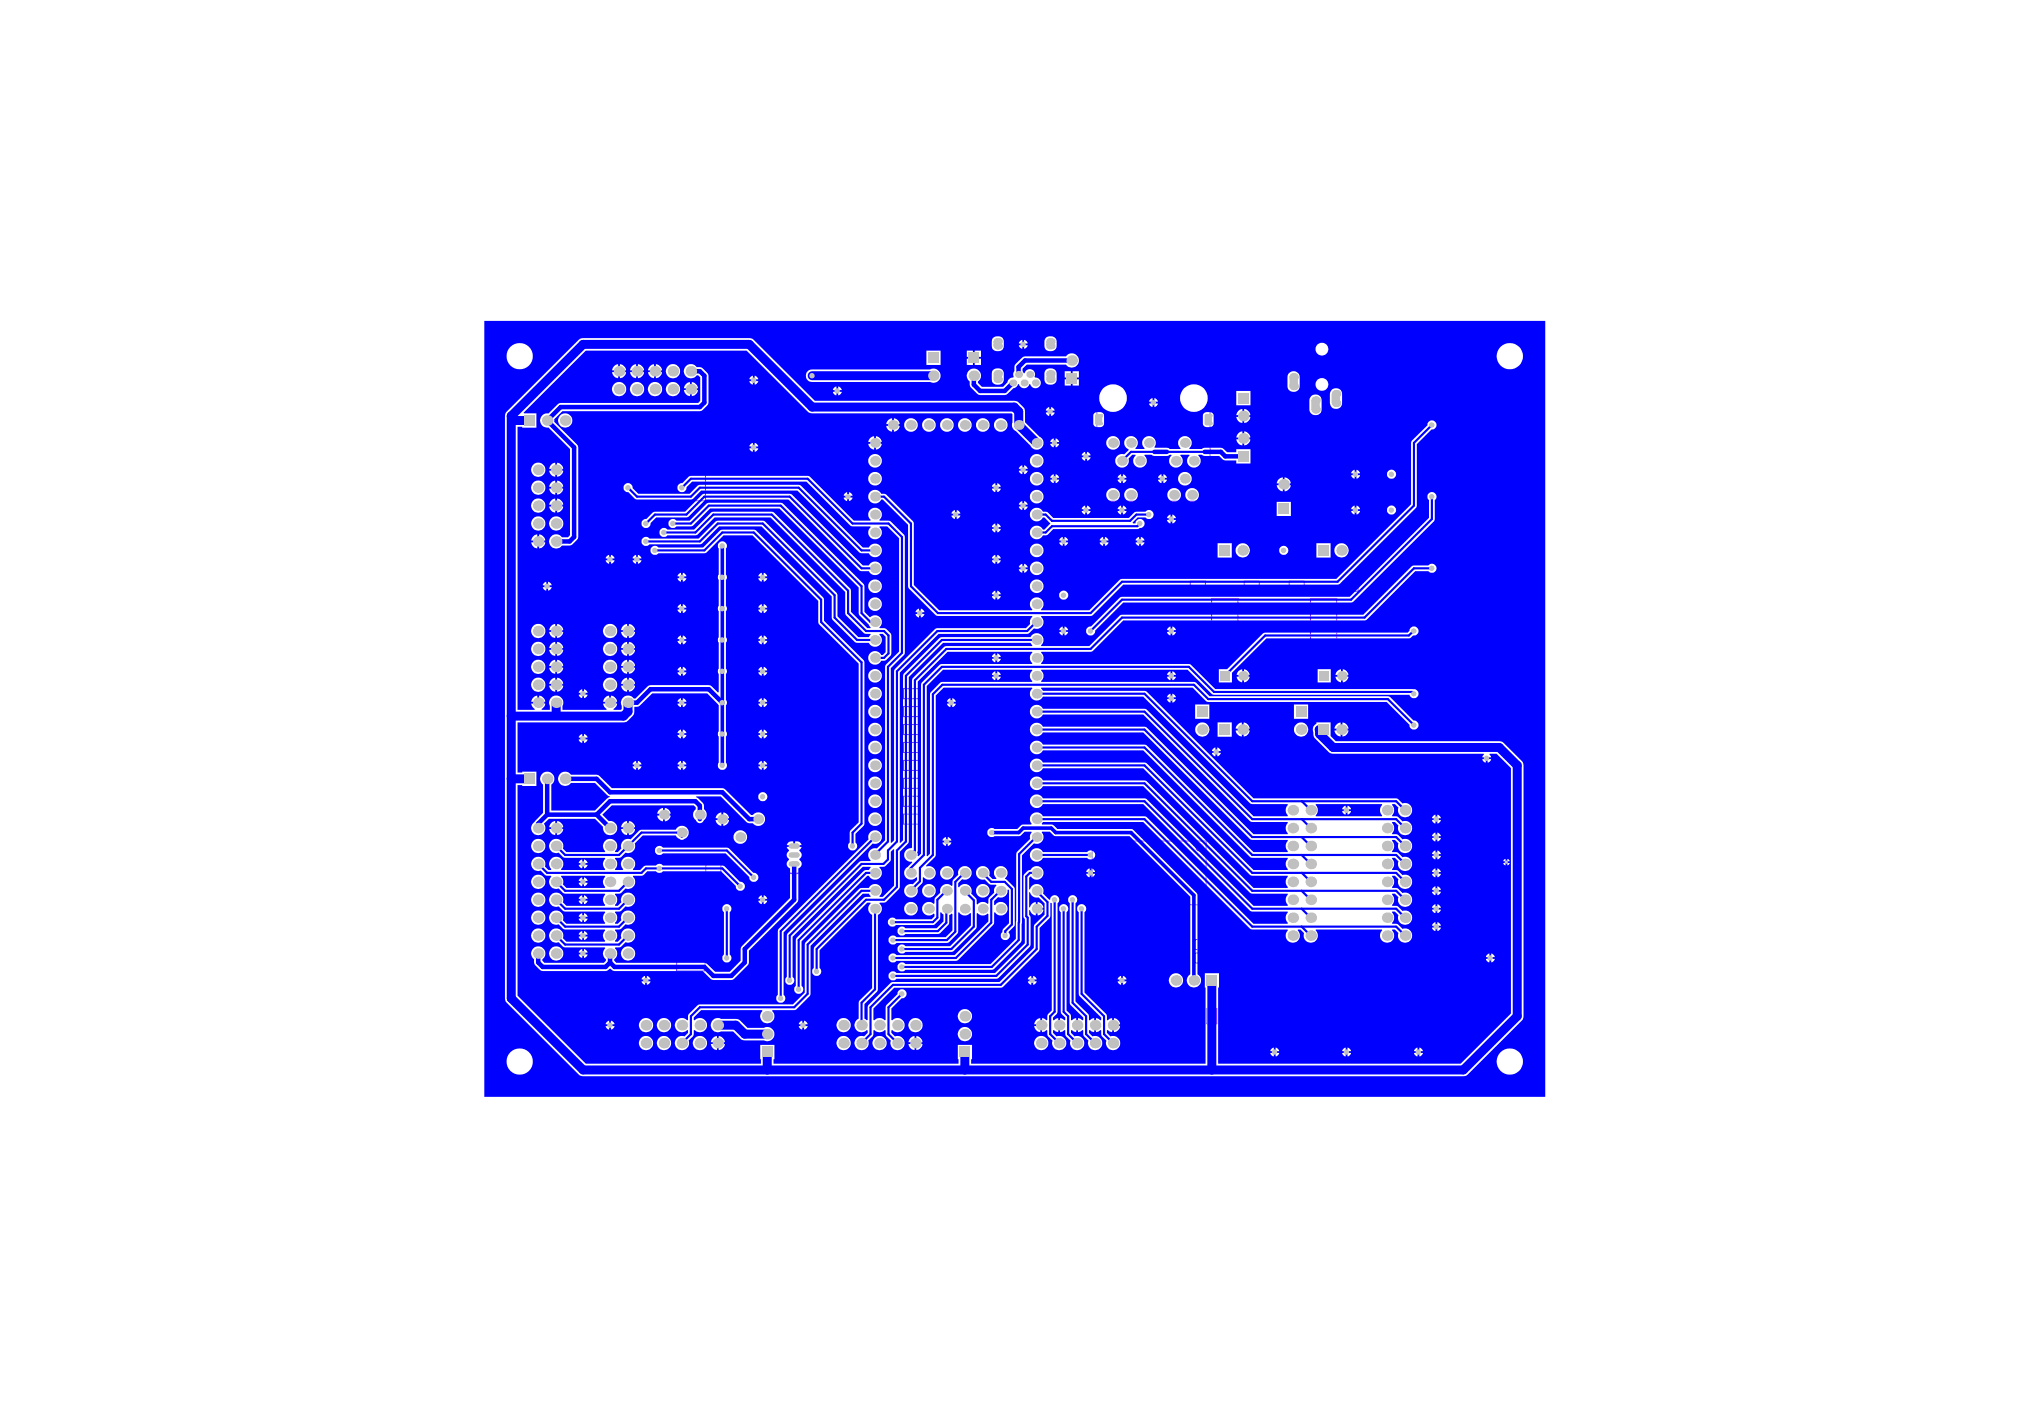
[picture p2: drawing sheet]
<svg xmlns="http://www.w3.org/2000/svg" width="287mm" height="201mm" viewBox="0 0 287 201" stroke-linecap="round" stroke-linejoin="round" font-family="sans-serif">
<g fill="none" stroke="#f0f" stroke-width=".14">
<path d="M153.8 45.4h17.9v7.6h-1v17.7h-16v-17.7h-.9zM82.8 60.2h1.4v2.1h-1.4zM84.7 60.2h1.4v2.1h-1.4zM86.5 63.2h13v7.5h-13zM104.4 77.4h1.4v3h-1.4zM137.6 61.8h2.1v1.4h-2.1zM137.6 64.3h2.1v1.4h-2.1zM104.4 81.9h1.4v2.9h-1.4zM104.4 86.3h1.4v3h-1.4zM104.4 90.7h1.4v3h-1.4zM104.4 95.1h1.4v3h-1.4zM104.4 99.6h1.4v2.9h-1.4z"/>
<path d="M127.4 97.2h2.2v1.4h-2.2zM127.4 99.7h2.2v1.4h-2.2zM167.9 82h2.2v1.4h-2.2zM170.9 84.4h3.7v6.7h-3.7zM175.5 82h2.2v1.4h-2.2zM181.9 82h2.1v1.4h-2.1zM184.9 84.4h3.7v6.7h-3.7zM189.5 82h2.1v1.4h-2.1zM207.9 88.3h2.1v1.5h-2.1zM207.9 92.8h2.1v1.4h-2.1zM207.9 97.2h2.1v1.4h-2.1zM104.4 104h1.4v3h-1.4z"/>
<path d="M104.4 108.4h1.4v3h-1.4zM127.4 102.2h2.2v1.5h-2.2zM127.4 104.8h2.2v1.4h-2.2zM127.4 107.3h2.2v1.4h-2.2zM127.4 109.8h2.2v1.4h-2.2zM127.4 112.4h2.2v1.4h-2.2zM127.4 114.9h2.2v1.4h-2.2zM154.1 118.7h16.1v9h-16.1zM207.9 101.6h2.1v1.4h-2.1zM95.5 127h4v10h-4zM99.6 121.8h2.1v1.5h-2.1zM99.6 124.4h2.1v1.4h-2.1z"/>
<path d="M168.6 132.6h2.2v1.4h-2.2zM168.6 134.5h2.2v1.4h-2.2zM170.3 142.3h1.4v2.2h-1.4zM172.8 143h1.4v2.1h-1.4zM175.3 143h1.4v2.1h-1.4zM177.9 143h1.4v2.1h-1.4zM180.4 143h1.4v2.1h-1.4zM182.9 143h1.4v2.1h-1.4zM185.5 143h1.4v2.1h-1.4zM188 143h1.4v2.1h-1.4zM190.6 143h1.3v2.1h-1.3zM193.1 143h1.4v2.1h-1.4z"/>
<path d="M195.6 143h1.4v2.1h-1.4zM198.2 143h1.3v2.1h-1.3zM200.7 143h1.4v2.1h-1.4zM203.2 143h1.4v2.1h-1.4zM205.8 143h1.4v2.1h-1.4zM208.3 142.1h1.4v2.1h-1.4z"/>
<circle cx="73.3" cy="50.3" r="2.73"/>
<circle cx="213" cy="50.3" r="2.73"/>
<circle cx="87.5" cy="69.8" r=".51"/>
<circle cx="169.2" cy="119.6" r=".51"/>
<circle cx="96.4" cy="128" r=".51"/>
<circle cx="73.3" cy="149.8" r="2.73"/>
<circle cx="213" cy="149.8" r="2.73"/>
</g>
<path d="M110.1 118.9a2.64 2.64 0 0 1 3.5-.4v4.3a2.63 2.63 0 0 1-3.5-.4 2.63 2.63 0 0 1 0-3.5z" fill="none" stroke="#f0f" stroke-width=".2"/>
<g fill="#00f">
<path d="M79.2 123.6h6.1l.1 .1a.98 .98 0 0 0 0 1.5l-.1 .1h-5.4l-.5-.5v-.1a.96 .96 0 0 0-.3-1zM82.4 123.8v.5h.5a.65 .65 0 0 0-.5-.5zM81.8 124l-.1 .3h.4v-.5zM82.4 124.6v.4a.58 .58 0 0 0 .5-.4zM81.7 124.6a.52 .52 0 0 0 .4 .4v-.4z"/>
<path d="M130.7 96.8l2.3-2.3h12.6v.1a.93 .93 0 0 0 0 1.5v.1h-12.7l-.3 .1-1.4 1.5v22.7l-.4 .3h-.1zM140.7 94.7v.5h.5a.65 .65 0 0 0-.5-.5zM140.1 94.9l-.2 .3h.5v-.5zM140.7 95.5v.5a.58 .58 0 0 0 .5-.5zM139.9 95.5a.52 .52 0 0 0 .5 .5v-.5z"/>
<path d="M129.5 96.2l4.2-4.2h11.9v.1a.93 .93 0 0 0 0 1.5v.1h-12.9l-2.7 2.6-.1 .3v23.9l-.3 .3h-.1l-.1-.5 .1-.3zM140.7 92.2v.5h.5a.65 .65 0 0 0-.5-.5zM140.1 92.4l-.2 .3h.5v-.5zM140.7 93v.4a.58 .58 0 0 0 .5-.4zM139.9 93a.52 .52 0 0 0 .5 .4v-.4z"/>
<path d="M185.6 113.5h9.4v.1a1.04 1.04 0 0 0 0 1.5v.1h-9.4v-.1a1.04 1.04 0 0 0 0-1.5zM190.1 113.7v.5h.5a.65 .65 0 0 0-.5-.5zM189.5 113.9l-.1 .3h.4v-.5zM190.1 114.5v.4a.58 .58 0 0 0 .5-.4zM189.4 114.5a.52 .52 0 0 0 .4 .4v-.4z"/>
<path d="M68.3 45.3h149.7v109.5h-149.7zM144.5 48v.5h.5a.65 .65 0 0 0-.5-.5zM143.9 48.1l-.2 .4h.5v-.5zM144.5 48.7v.5a.58 .58 0 0 0 .5-.5zM143.7 48.7a.52 .52 0 0 0 .5 .5v-.5zM147.5 47.7a1.72 1.72 0 0 0-.1 1.5 .91 .91 0 0 0 1 .3 .91 .91 0 0 0 .7-.7 1.19 1.19 0 0 0-.3-1.1l-.5-.2h-.4zM140.1 47.7a1.82 1.82 0 0 0-.1 1.5 .91 .91 0 0 0 .9 .3 .91 .91 0 0 0 .7-.7 1.12 1.12 0 0 0-.3-1.2l-.6-.1zM185.6 49.3a.91 .91 0 0 0 1.8 0 .91 .91 0 0 0-1.8 0zM137.5 49.5v.9h.9v-.9zM136.4 49.5v.9h.9v-.9zM137.5 50.6v.9h.9v-.9zM136.4 50.6v.9h.9v-.9zM130.7 49.5v2h2v-2zM136.7 52.3a.98 .98 0 0 0 .1 1.5v.5l.2 .4 .9 .9 .4 .1h3.7l1-.9 .4-.2 .2-.4h.1a.76 .76 0 0 0 .8 .6 .76 .76 0 0 0 .7-.6h.1a.76 .76 0 0 0 .9 .6 .76 .76 0 0 0 .6-.9 .76 .76 0 0 0-.8-.6l-.1-.1a.75 .75 0 0 0-.4-1.1 .75 .75 0 0 0-.9 .6h-.2l-.1-.3v-.4l.6-.5h5.5a1 1 0 0 0 1.5 .1 1 1 0 0 0 0-1.5 1 1 0 0 0-1.5 .2h-5.8l-.4 .2-1.1 1.1a1.19 1.19 0 0 1-.1 1v.6l-.6 .3-.3 .5-.6 .6h-3l-.5-.6v-.2a1 1 0 0 0 .2-1.4 1 1 0 0 0-1.5-.1zM211.1 50.3a1.9 1.9 0 0 0 3.8 0 1.9 1.9 0 0 0-3.8 0zM71.5 50.3a1.86 1.86 0 0 0 3.7 0 1.86 1.86 0 0 0-3.7 0zM92.5 51.4v.9h.9a.97 .97 0 0 0-.9-.9zM91.7 51.7l-.3 .6h.9v-.9l-.4 .1zM90 51.4v.9h.9a.97 .97 0 0 0-.9-.9zM89.2 51.7l-.3 .6h.8v-.9l-.3 .1zM87.5 51.4v.9h.8a.97 .97 0 0 0-.8-.9zM86.6 51.7l-.3 .6h.9v-.9l-.4 .1zM151.3 52.4v.9h.9v-.9zM150.2 52.4v.9h.9v-.9zM92.5 52.5v.9a.97 .97 0 0 0 .9-.9zM91.4 52.5v.1a.96 .96 0 0 0 .9 .8v-.9zM90 52.5v.9a.97 .97 0 0 0 .9-.9zM88.9 52.5v.1a.96 .96 0 0 0 .8 .8v-.9zM87.5 52.5v.9a.97 .97 0 0 0 .8-.9zM86.3 52.5l.1 .1a.96 .96 0 0 0 .8 .8v-.9zM93.9 52.4a1.05 1.05 0 0 0 2.1 0 1.05 1.05 0 0 0-2.1 0zM106.5 53v.5h.5a.65 .65 0 0 0-.5-.5zM105.9 53.2l-.2 .3h.5v-.5zM113.9 52.4a.89 .89 0 0 0-.1 1 .89 .89 0 0 0 .8 .5h16.6a1 1 0 0 0 1.5-.9 1 1 0 0 0-1.5-.9h-16.6l-.5 .1zM106.5 53.8v.5a.58 .58 0 0 0 .5-.5zM105.7 53.8a.52 .52 0 0 0 .5 .5v-.5zM147.5 52.2a1.52 1.52 0 0 0-.2 1.3 .87 .87 0 0 0 .9 .8 .87 .87 0 0 0 .9-.8v-.8a.91 .91 0 0 0-1.6-.5zM140.1 52.2a1.52 1.52 0 0 0-.2 1.3 .86 .86 0 0 0 .9 .8 .86 .86 0 0 0 .8-.8 1.52 1.52 0 0 0-.2-1.3l-.5-.2h-.5zM151.3 53.5v.9h.9v-.9zM150.2 53.5v.9h.9v-.9zM97.6 53.9v.9h.9a.97 .97 0 0 0-.9-.9zM96.8 54.2l-.3 .6h.8v-.9l-.3 .1zM118.2 54.5v.5h.6a.65 .65 0 0 0-.6-.5zM117.7 54.7l-.2 .3h.5v-.5zM185.6 54.3a.91 .91 0 0 0 1.8 0 .91 .91 0 0 0-1.8 0zM181.9 52.6l-.3 .6v1.3a.87 .87 0 0 0 .9 .8 .87 .87 0 0 0 .9-.8v-1.3a.86 .86 0 0 0-.6-.8 .86 .86 0 0 0-.9 .2zM118.2 55.3v.5a.58 .58 0 0 0 .6-.5zM117.5 55.3a.52 .52 0 0 0 .5 .5v-.5zM97.6 55v.9a.97 .97 0 0 0 .9-.9zM96.5 55v.2a.96 .96 0 0 0 .8 .7v-.9zM93.9 54.9a1.05 1.05 0 0 0 2.1 0 1.05 1.05 0 0 0-2.1 0zM91.4 54.9a1.01 1.01 0 0 0 2 0 1.01 1.01 0 0 0-2 0zM88.9 54.9a1.01 1.01 0 0 0 2 0 1.01 1.01 0 0 0-2 0zM86.3 54.9a1.05 1.05 0 0 0 2.1 0 1.05 1.05 0 0 0-2.1 0zM162.9 56.2v.5h.5a.65 .65 0 0 0-.5-.5zM162.3 56.4l-.2 .3h.5v-.5zM174.4 55.2v2h2v-2zM162.9 56.9v.5a.58 .58 0 0 0 .5-.5zM162.1 56.9a.52 .52 0 0 0 .5 .5v-.5zM187.9 55l-.3 .6v1.3a.86 .86 0 0 0 .9 .8 .86 .86 0 0 0 .8-.8v-1.3a.86 .86 0 0 0-.5-.8 .86 .86 0 0 0-.9 .2zM76.5 58.6a1 1 0 0 0-.2 1.2 1 1 0 0 0 1.1 .5l3 3.1v12.1l-.3 .3h-.8a1 1 0 0 0-1.5-.1 1 1 0 0 0 0 1.5 1 1 0 0 0 1.5-.2h1.1a1.94 1.94 0 0 0 1.1-1l.1-12.9-.2-.4-3.2-3.2v-.3l1.1-1.2h19.4a1.94 1.94 0 0 0 1.2-1l.1-4a1.6 1.6 0 0 0-1.7-1.2 1 1 0 0 0-1.5-.2 1 1 0 0 0 0 1.5 1 1 0 0 0 1.5-.1h.2l.3 .2v3.4l-.3 .3h-19.4l-.4 .1-1.3 1.4a.89 .89 0 0 0-.9 .2zM148.3 57.4v.5h.5a.65 .65 0 0 0-.5-.5zM147.7 57.6l-.2 .3h.5v-.5zM166.5 56.2a1.95 1.95 0 0 0 3.9 0 1.95 1.95 0 0 0-3.9 0zM155.1 56.2a1.95 1.95 0 0 0 3.9 0 1.95 1.95 0 0 0-3.9 0zM175.5 57.7v.9h.9a.97 .97 0 0 0-.9-.9zM174.7 58l-.3 .6h.9v-.9l-.4 .1zM185 55.9l-.3 .4v1.5a.87 .87 0 0 0 .9 .8 .87 .87 0 0 0 .8-.8v-1.3a.86 .86 0 0 0-.5-.8 .86 .86 0 0 0-.9 .2zM148.3 58.2v.5a.58 .58 0 0 0 .5-.5zM147.5 58.2a.52 .52 0 0 0 .5 .5v-.5zM175.5 58.8v.9a.97 .97 0 0 0 .9-.9zM174.4 58.8v.2a.96 .96 0 0 0 .9 .7v-.9zM126.1 59v.8h.8a.87 .87 0 0 0-.8-.8zM125.3 59.3l-.3 .5h.9v-.8zM169.8 58.3l-.1 .4v1.1a.52 .52 0 0 0 .5 .5h.5a.52 .52 0 0 0 .5-.5v-1.1a.52 .52 0 0 0-.5-.5h-.5zM154.4 58.3l-.2 .4v1.1a.52 .52 0 0 0 .5 .5h.5a.52 .52 0 0 0 .6-.5v-1.1a.52 .52 0 0 0-.6-.5h-.5zM78.7 59.3a1.05 1.05 0 0 0 2.1 0 1.05 1.05 0 0 0-2.1 0zM95.7 68.4a.65 .65 0 0 0 .3 1 .65 .65 0 0 0 .8-.6l.8-.8h16.2l6.2 6.2 .3 .1h2.5v.2a.96 .96 0 0 0 0 1.3 .96 .96 0 0 0 1.3 0 .96 .96 0 0 0 0-1.4v-.1h1.1l1.6 1.6v16.1l-1.8 1.8-.1 .3v24.5l-1.2 1.1a.96 .96 0 0 0-1.1 .5 .96 .96 0 0 0 .2 1.2v.1h-1.3l-.3 .1-10.1 10.1-.1 .3v5.9a.63 .63 0 0 0-.1 .9 .63 .63 0 0 0 1 0 .63 .63 0 0 0-.1-.9v-5.7l9.9-9.9h1.1v.1l-.2 .4-.7 .1-9.5 9.5-.1 .3v6.4a.63 .63 0 0 0-.1 .9 .63 .63 0 0 0 .9 0 .63 .63 0 0 0 0-.9v-6.3l9.3-9.2 .2 .1a.96 .96 0 0 0 1.5 .2 .96 .96 0 0 0 0-1.5v-.1h.7l.7-.7 .2-.3v-1.1l.3-.4 .2 .1-.1 5.1-1.6 1.6h-.4v-.2a.96 .96 0 0 0-.1-1.5 .96 .96 0 0 0-1.4 .4h-1.1l-.3 .1-7.6 7.6-.1 .3v6.8l-1.6 1.6h-13.2l-.3 .1-1.2 1.3-.1 .8-.2 .1a1.01 1.01 0 0 0-1.4-.1 1.01 1.01 0 0 0 0 1.5 1.01 1.01 0 0 0 1.4-.1l.2 .1v.4l-.5 .5-.1-.1a1.01 1.01 0 0 0-1.3 .9 1.01 1.01 0 0 0 1.1 1.1 1.01 1.01 0 0 0 .8-1.4l.7-.6 .1-.8h.1a1.01 1.01 0 0 0 1.5 0 1.01 1.01 0 0 0-.1-1.5 1.01 1.01 0 0 0-1.4 .1l-.1-.1v-.3l1-1.1h8.6v.2a1.01 1.01 0 0 0 0 1.4 1.01 1.01 0 0 0 1.5 0 1.01 1.01 0 0 0-.1-1.4l.1-.2h3.2l2-2 .1-.3v-6.7l7.4-7.4h.9l.2 .3v.2l-.9 .1-7 6.9-.1 .3v2.7a.63 .63 0 0 0 0 .9 .63 .63 0 0 0 .9 0 .63 .63 0 0 0-.1-.9v-2.5l6.8-6.7h.4v.1a.94 .94 0 0 0 .2 1.6v10.3l-1.8 2-.1 2.4h-.1a1.01 1.01 0 0 0-.2 1.5 1.01 1.01 0 0 0 1.5 0l.1 .1v.4l-.5 .5-.1-.1a1.01 1.01 0 0 0-1.3 .9 1.01 1.01 0 0 0 1.2 1.1 1.01 1.01 0 0 0 .8-1.4l.6-.6 .1-.8h.2a.98 .98 0 0 0 1.4-.1l.1 .1 .1 .8 .7 .6-.1 .1a1 1 0 0 0 1 1.3 1 1 0 0 0 1-1.2 1 1 0 0 0-1.3-.7l-.5-.5v-.4h.1a1.01 1.01 0 0 0 1.4 0 1.01 1.01 0 0 0 0-1.5 1.01 1.01 0 0 0-1.4 .1l-.1-.1v-1.6l1.4-1.4a.64 .64 0 0 0 .7-.7 .64 .64 0 0 0-.7-.6 .64 .64 0 0 0-.6 .7l-1.6 1.7-.1 1.9-.1 .1a.98 .98 0 0 0-1.5 0l-.1-.1v-1.6l3-2.9h15l.3-.1 5.1-5.1 .1-.3v-3l1.5-1.5v-2h.1l.1 .1v15.1l-.6 .6-.1 .7-.1 .1-.2-.2-.4-.1v2l.4-.2 .2-.2 .1 .1 .1 .7 .7 .7v.1a1 1 0 0 0 .9 1.3 1 1 0 0 0 1-1.2 1 1 0 0 0-1.3-.7l-.5-.5v-.4l.1-.1 .2 .2 .4 .2v-2l-.4 .1-.2 .2-.1-.1v-.3l.5-.5 .1-.3v-15.4a.64 .64 0 0 0-.1-1 .64 .64 0 0 0-.9 .5l-.2 .1-.9-.9a.96 .96 0 0 0-.5-1.3 .96 .96 0 0 0-1.3 .7h-.1v-1.6l.3-.2a.96 .96 0 0 0 1.4 .2 .96 .96 0 0 0-.1-1.5 .96 .96 0 0 0-1.4 .4l-.4 .1-.5 .5-.1 .3v5.6l.2 .4v3.4l-4.2 4.2h-14a.64 .64 0 0 0-.9 0 .64 .64 0 0 0 .1 .9 .64 .64 0 0 0 .9-.1h14.2l4.6-4.5 .1-.3v-3.8l-.2-.4v-.7h.1l.1 .3a.87 .87 0 0 0 .7 .5v-1.9a.89 .89 0 0 0-.8 .7h-.1v-2.1l.1 .1a.95 .95 0 0 0 1.2 .6l.9 .9v1.6l-1.5 1.5-.1 3.1-4.8 4.9h-15.2l-3.3 3.2-.1 .3v1.8l-.1 .1-.4-.2v-2.1l1.8-1.8 .2-.3v-10.5a.95 .95 0 0 0 .2-1.6v-.1l.9-.1 1.9-2v-5.1l1.2-1.1 .1-.3v-23.3l4.8-4.8h12.4l.2 .3v.2h-12.2l-4.6 4.5-.1 .3v23.6l-.1 .1a.95 .95 0 0 0-1 1 .95 .95 0 0 0 1 .9l.1 .1-.6 .5a.98 .98 0 0 0-.4 1.5 .98 .98 0 0 0 1.5 .1h.2v.4l-.6 .6a.97 .97 0 0 0-1.3 .9 .97 .97 0 0 0 1.2 1 .97 .97 0 0 0 .7-1.4l.7-.7 .1-.8 .2 .1a.96 .96 0 0 0 1.6-.5 .96 .96 0 0 0-1.3-1.1l-.1-.1 1.3-1.2 .1-.4v-22.5l1.1-1.1h12.5v.2a.95 .95 0 0 0 .1 1.5 .95 .95 0 0 0 1.4-.4h14.2l15.1 15.1 .3 .1h5v.1a1.04 1.04 0 0 0 0 1.5v.1h-4.9l-15.2-15.2h-14.5a.96 .96 0 0 0-1.4-.3 .96 .96 0 0 0 0 1.5 .96 .96 0 0 0 1.4-.4h14.2l15.1 15.1 .3 .1h5v.1a1.04 1.04 0 0 0 0 1.5v.1h-4.9l-15.2-15.1-14.5-.1a.96 .96 0 0 0-1.4-.3 .96 .96 0 0 0 0 1.5 .96 .96 0 0 0 1.4-.3h14.2l15.1 15 .3 .1h5v.1a1.04 1.04 0 0 0 0 1.5v.1h-4.9l-15.2-15.1h-14.5a.96 .96 0 0 0-1.4-.4 .96 .96 0 0 0 0 1.5 .96 .96 0 0 0 1.4-.3h14.2l15.1 15.1 .3 .1h5v.1a1.04 1.04 0 0 0 0 1.4v.2h-4.9l-15.2-15.2h-14.5a.96 .96 0 0 0-1.4-.3 .96 .96 0 0 0 0 1.5 .96 .96 0 0 0 1.4-.4h14.2l15.1 15.1 .3 .1h5v.1a1.04 1.04 0 0 0 0 1.5v.1h-4.9l-15.2-15.1-14.5-.1a.96 .96 0 0 0-1.4-.3 .96 .96 0 0 0 0 1.5 .96 .96 0 0 0 1.4-.4h14.2l15.1 15.1 .3 .1h5v.1a1.04 1.04 0 0 0 0 1.5v.1h-4.9l-15.2-15.1h-14.5a.96 .96 0 0 0-1.4-.4 .96 .96 0 0 0 0 1.5 .96 .96 0 0 0 1.4-.3h14.2l15.1 15 .3 .1h5v.2a1.04 1.04 0 0 0 0 1.4v.2h-4.9l-15.2-15.2h-14.5a.95 .95 0 0 0-1.4-.4 .95 .95 0 0 0-.2 1.4v.1l-1.4 .1-.6 .6h-3.2a.63 .63 0 0 0-.9 .1 .63 .63 0 0 0 0 .8 .63 .63 0 0 0 .9 .1h3.4h.2l.7-.6h.9v.1a.81 .81 0 0 0-.2 .9l-1.8 1.8-.1 .3-.1 12-3.6 3.5h-12a.64 .64 0 0 0-.9 0 .64 .64 0 0 0 0 .9 .64 .64 0 0 0 .9 0h12.2l.3-.1 3.9-4 .1-12.1 1.7-1.7 .1 .1a.96 .96 0 0 0 1.1-.5 .96 .96 0 0 0-.1-1.1v-.1h1.1l.6 .6h.2h10.5l8.5 8.5v11a1 1 0 0 0-.2 1.5 1 1 0 0 0 1.5 0 1 1 0 0 0-.3-1.5v-11.4l-9-9-.3-.1h-10.4l-.7-.6-1.5-.1v-.1l.1-.2h14.2l15.1 15.1 .3 .1h5v.1a1.01 1.01 0 0 0 0 1.4 1.01 1.01 0 0 0 1.4 0 1.01 1.01 0 0 0 0-1.4v-.1h.4l.5 .5-.1 .1a1.01 1.01 0 0 0 1.3 1.2 1.01 1.01 0 0 0 .4-1.7v-.1h9.4v.1a1.01 1.01 0 0 0 0 1.4 1.01 1.01 0 0 0 1.4 0 1.01 1.01 0 0 0 0-1.4v-.1h.4l.5 .5-.1 .1a1.01 1.01 0 0 0 .9 1.2 1.01 1.01 0 0 0 1.1-1.1 1.01 1.01 0 0 0-1.3-.8l-.7-.6-.8-.1v-.2a1.04 1.04 0 0 0 0-1.4v-.2h.4l.5 .5-.1 .1a1.01 1.01 0 0 0 .9 1.3 1.01 1.01 0 0 0 1.1-1.1 1.01 1.01 0 0 0-1.3-.8l-.7-.7-.8-.1v-.1a1.04 1.04 0 0 0 0-1.5v-.1h.4l.5 .5-.1 .1a1.01 1.01 0 0 0 .9 1.3 1.01 1.01 0 0 0 1.1-1.2 1.01 1.01 0 0 0-1.3-.8l-.7-.6-.8-.1v-.2a1.04 1.04 0 0 0 0-1.4v-.1h.4l.5 .5-.1 .1a1.01 1.01 0 0 0 .9 1.3 1.01 1.01 0 0 0 1.1-1.2 1.01 1.01 0 0 0-1.3-.8l-.7-.6-.8-.1v-.2a1.04 1.04 0 0 0 0-1.4v-.1h.4l.5 .5-.1 .1a1.01 1.01 0 0 0 .9 1.2 1.01 1.01 0 0 0 1.1-1.1 1.01 1.01 0 0 0-1.3-.8l-.7-.7-.8-.1v-.1a1.04 1.04 0 0 0 0-1.5v-.1h.4l.5 .5-.1 .1a1.01 1.01 0 0 0 .9 1.3 1.01 1.01 0 0 0 1.1-1.1 1.01 1.01 0 0 0-1.3-.9l-.7-.6-.8-.1v-.1a1.04 1.04 0 0 0 0-1.5v-.1h.4l.5 .5-.1 .1a1.01 1.01 0 0 0 .9 1.3 1.01 1.01 0 0 0 1.1-1.2 1.01 1.01 0 0 0-1.3-.8l-.7-.6-.8-.1v-.2a1.04 1.04 0 0 0 0-1.4v-.1h.4l.5 .5-.1 .1a1.01 1.01 0 0 0 .9 1.2 1.01 1.01 0 0 0 1.1-1.1 1.01 1.01 0 0 0-1.3-.8l-.7-.6-.2-.1h-20.2l-15-15.1-.3-.1h-14.4l-.2-.3v-.2h21.4l1.9 2 .3 .1h25.1l3.2 3.2a.64 .64 0 0 0 .7 .7 .64 .64 0 0 0 .6-.7 .64 .64 0 0 0-.7-.6l-3.3-3.4-.3-.1h-25.2l-1.9-1.9-.3-.1h-21.5v-.2a.95 .95 0 0 0 0-1.4v-.1h20.6l3.5 3.4 .3 .1h27.6a.64 .64 0 0 0 .7 .5 .64 .64 0 0 0 .5-.7 .64 .64 0 0 0-.7-.5l-28-.1-3.4-3.4-.3-.1h-20.8v-.2a.95 .95 0 0 0 0-1.4v-.1h7.1l4.5-4.4 34.2-.1 7-6.9h1.8a.64 .64 0 0 0 1 .1 .64 .64 0 0 0 0-1 .64 .64 0 0 0-1 .1h-2l-.3 .1-6.9 6.8h-34l-.3 .1-4.3 4.4h-6.8v-.2a.95 .95 0 0 0-.1-1.5 .95 .95 0 0 0-1.4 .4h-12.7l-5.2 5.2-.1 .3v23.2l-.4 .3h-.1v-24l5.5-5.5h12.5l.3-.1 .7-.6a.96 .96 0 0 0 1.2-.4 .96 .96 0 0 0-.2-1.3v-.1h7.1l4.5-4.4h30.4l10.9-10.8 .1-.4v-8.6l2.1-2.1a.64 .64 0 0 0 .6-.7 .64 .64 0 0 0-.6-.6 .64 .64 0 0 0-.6 .7l-2.3 2.3v8.9l-10.6 10.5h-30.2l-.3 .1-4.3 4.3h-6.8v-.2a.96 .96 0 0 0 0-1.3 .96 .96 0 0 0-1.4 0 .96 .96 0 0 0 .1 1.4v.1h-13.1l-3.6-3.6v-8.8l-3.9-3.9-.7-.1a.96 .96 0 0 0-1.5-.4 .96 .96 0 0 0 0 1.5 .96 .96 0 0 0 1.5-.3h.2l3.6 3.6v8.8l3.9 3.9 .3 .1h13.3v.1l-.3 .5v.5l-.6 .6-12.6 .1-5.9 5.7-.1 .3v23.9l-.3 .3h-.2l.1-24.6 1.9-1.9 .1-.3v-16.3l-.1-.3-2-1.9-.3-.1h-1.2v-.2a.96 .96 0 0 0 0-1.4 .96 .96 0 0 0-1.4 .1 .96 .96 0 0 0 .1 1.3v.2h-2.3l-6.4-6.3h-16.6l-.3 .1-.9 .9h-.4zM126.1 60.1v.8a.87 .87 0 0 0 .8-.8zM125 60.1a.87 .87 0 0 0 .9 .8v-.8zM140.2 60a.96 .96 0 0 0 1.9 0 .96 .96 0 0 0-1.9 0zM137.7 60a.96 .96 0 0 0 1.9 0 .96 .96 0 0 0-1.9 0zM135.2 60a.96 .96 0 0 0 1.9 0 .96 .96 0 0 0-1.9 0zM132.6 60a.96 .96 0 0 0 1.9 0 .96 .96 0 0 0-1.9 0zM130.1 60a.96 .96 0 0 0 1.9 0 .96 .96 0 0 0-1.9 0zM127.6 60a.96 .96 0 0 0 1.9 0 .96 .96 0 0 0-1.9 0zM175.5 60.9v.8h.9a.97 .97 0 0 0-.9-.8zM174.7 61.2l-.3 .5h.9v-.8l-.4 .1zM148.9 61.9v.5h.5a.65 .65 0 0 0-.5-.5zM148.3 62l-.1 .4h.5v-.5zM123.6 61.6v.8h.8a.87 .87 0 0 0-.8-.8zM122.8 61.8l-.3 .6h.8v-.8zM175.5 62v.9a.97 .97 0 0 0 .9-.9zM174.4 62v.1a.96 .96 0 0 0 .9 .8v-.9zM106.5 62.5v.5h.5a.65 .65 0 0 0-.5-.5zM105.9 62.7l-.2 .3h.5v-.5zM148.9 62.6v.5a.58 .58 0 0 0 .5-.5zM148.2 62.6a.52 .52 0 0 0 .5 .5v-.5zM158.9 61.8a.95 .95 0 0 0 .3 1.6v.1l-.6 .6a.96 .96 0 0 0-1.3 .8 .96 .96 0 0 0 1.1 1.1 .96 .96 0 0 0 .8-1.3l.5-.5h.5v.1a.96 .96 0 0 0-.1 1.4 .96 .96 0 0 0 1.4 0 .96 .96 0 0 0-.1-1.4l.1-.1h.9l.5 .1h1.7l.4-.1h.2l.1 .1a.96 .96 0 0 0-.1 1.4 .96 .96 0 0 0 1.4 0 .96 .96 0 0 0-.1-1.4l.1-.1h1.2v.1a.96 .96 0 0 0-.1 1.4 .96 .96 0 0 0 1.4 0 .96 .96 0 0 0-.1-1.4l.1-.1h.4l.4 .1h2.1l.6 .6 1.8 .1v.4h2v-2h-2v.4h-1.3l-.6-.6h-.3h-2.3l-.4 .2h-1.7v-.2a.96 .96 0 0 0 .1-1.4 .96 .96 0 0 0-1.4 0 .96 .96 0 0 0 .1 1.4l-.1 .2h-1.5l-.4-.2h-1.7v-.1a.96 .96 0 0 0-.2-1.4 .96 .96 0 0 0-1.3 .2 .96 .96 0 0 0 .1 1.3l-.1 .2h-1.2v-.2a.96 .96 0 0 0 .1-1.4 .96 .96 0 0 0-1.4 0zM123.6 62.6v.8a.87 .87 0 0 0 .8-.8zM122.5 62.6a.87 .87 0 0 0 .8 .8v-.8zM156.1 62.5a.96 .96 0 0 0 1.9 0 .96 .96 0 0 0-1.9 0zM71.5 58.1l-.2 .2-.1 .4v82.2l.1 .4 .2 .2 10.3 10.3 .5 .1h124.1l.5-.1 7.8-7.8 .2-.4v-35.6l-.1-.4-2.7-2.8-.4-.2h-23.3l-.7-.7v-2h-2l-.1 .3a.91 .91 0 0 0-.3 1.1 1.06 1.06 0 0 0 .2 .9l1.9 1.9 .4 .2 21.5 .1 .1 .1-.3 .4h1.3l-.3-.4 .1-.1h.9l2.1 2v34.6l-7.1 7.1h-34.3v-10.7h.2v-2.1h-2v2.1h.1v10.7h-33.1v-.6h.1v-2.1h-2v2.1h.1v.6h-26.1v-.6h.2v-2.1h-2v2.1h.1v.6h-24.8l-9.6-9.6v-29.7h.7v.1h2v-2h-2v.1h-.7v-7.1h15a1.92 1.92 0 0 0 1.5-2.2h.6l.2-.1 1.7-1.8h7.8l1.6 1.7v3.7a.59 .59 0 0 0 0 .7v3.7a.63 .63 0 0 0 .1 .9 .63 .63 0 0 0 .8 0 .63 .63 0 0 0 .1-.9v-3.7a.52 .52 0 0 0 0-.7v-3.7a.52 .52 0 0 0 0-.7v-3.7a.52 .52 0 0 0 0-.7v-3.7a.52 .52 0 0 0 0-.8v-3.7a.52 .52 0 0 0 0-.7v-3.7a.52 .52 0 0 0 0-.7v-3.7a.63 .63 0 0 0-.1-.9 .63 .63 0 0 0-.8 0 .63 .63 0 0 0-.1 .9v3.7a.59 .59 0 0 0 0 .7v3.7a.59 .59 0 0 0 0 .7v3.7a.59 .59 0 0 0 0 .8v3.7a.59 .59 0 0 0 0 .7v2.6h-.1l-.9-.8-.4-.2h-8.2l-.4 .2-1.8 1.7h-.2a1 1 0 0 0-1.3-.3 1 1 0 0 0-.4 1.3v.4l-.1 .2h-1v-.2a.9 .9 0 0 0 .5-.7h-2l.1 .4 .4 .3v.2h-6.3v-.6a1 1 0 0 0-.8-1.5 1 1 0 0 0-.9 1.5v.6h-1.2v-.2a.9 .9 0 0 0 .5-.7h-2l.2 .4 .3 .3v.2h-2.4v-40h.7v.1h2v-2h-1.8v-.1l8.7-8.7h22.7l8.6 8.6 .4 .2h28.4l.1 .2v1.2a.94 .94 0 0 0 .5 1.1l2.1 2.1a.96 .96 0 0 0 1.5 .3 .96 .96 0 0 0-.2-1.6l-2.1-2v-1.8a2.5 2.5 0 0 0-1.3-1.2h-28.3l-8.7-8.6-.4-.3h-23.6l-.5 .1-.2 .2zM106.5 63.3v.4a.58 .58 0 0 0 .5-.4zM105.7 63.3a.52 .52 0 0 0 .5 .4v-.4zM153.3 63.8v.5h.6a.65 .65 0 0 0-.6-.5zM152.8 63.9l-.2 .4h.5v-.5zM153.3 64.5v.5a.58 .58 0 0 0 .6-.5zM152.6 64.5a.52 .52 0 0 0 .5 .5v-.5zM145.3 65a.96 .96 0 0 0 1.9 0 .96 .96 0 0 0-1.9 0zM122.5 65a.96 .96 0 0 0 1.9 0 .96 .96 0 0 0-1.9 0zM144.5 65.7v.5h.5a.65 .65 0 0 0-.5-.5zM143.9 65.8l-.2 .4h.5v-.5zM78.6 65.3v.9h.8a.97 .97 0 0 0-.8-.9zM77.8 65.6l-.3 .6h.8v-.9l-.3 .1zM191.4 66.3v.5h.5a.65 .65 0 0 0-.5-.5zM190.8 66.5l-.2 .3h.5v-.5zM144.5 66.4v.5a.58 .58 0 0 0 .5-.5zM143.7 66.4a.52 .52 0 0 0 .5 .5v-.5zM78.6 66.4v.9a.97 .97 0 0 0 .8-.9zM77.5 66.4v.1a.96 .96 0 0 0 .8 .8v-.9zM74.9 66.3a1.05 1.05 0 0 0 2.1 0 1.05 1.05 0 0 0-2.1 0zM164.1 66.9v.5h.5a.65 .65 0 0 0-.5-.5zM163.5 67.1l-.1 .3h.5v-.5zM158.4 66.9v.5h.5a.65 .65 0 0 0-.5-.5zM157.8 67.1l-.1 .3h.5v-.5zM148.9 66.9v.5h.5a.65 .65 0 0 0-.5-.5zM148.3 67.1l-.1 .3h.5v-.5zM191.4 67v.5a.58 .58 0 0 0 .5-.5zM190.6 67a.52 .52 0 0 0 .5 .5v-.5zM195.6 66.9a.7 .7 0 0 0 1.4 0 .7 .7 0 0 0-1.4 0zM164.1 67.7v.5a.58 .58 0 0 0 .5-.5zM163.4 67.7a.52 .52 0 0 0 .5 .5v-.5zM158.4 67.7v.5a.58 .58 0 0 0 .5-.5zM157.7 67.7a.52 .52 0 0 0 .5 .5v-.5zM148.9 67.7v.5a.58 .58 0 0 0 .5-.5zM148.2 67.7a.52 .52 0 0 0 .5 .5v-.5zM181.2 67.4v.8h.9a.97 .97 0 0 0-.9-.8zM180.4 67.6l-.3 .6h.9v-.8zM166.2 67.6a.96 .96 0 0 0 1.9 0 .96 .96 0 0 0-1.9 0zM145.3 67.6a.96 .96 0 0 0 1.9 0 .96 .96 0 0 0-1.9 0zM122.5 67.6a.96 .96 0 0 0 1.9 0 .96 .96 0 0 0-1.9 0zM140.7 68.2v.5h.5a.65 .65 0 0 0-.5-.5zM140.1 68.4l-.2 .3h.5v-.5zM78.6 67.8v.9h.8a.97 .97 0 0 0-.8-.9zM77.8 68.1l-.3 .6h.8v-.9l-.3 .1zM181.2 68.5v.8a.97 .97 0 0 0 .9-.8zM180.1 68.5v.1a.96 .96 0 0 0 .9 .7v-.8zM140.7 68.9v.5a.58 .58 0 0 0 .5-.5zM139.9 68.9a.52 .52 0 0 0 .5 .5v-.5zM78.6 68.9v.9a.97 .97 0 0 0 .8-.9zM77.5 68.9v.2a.96 .96 0 0 0 .8 .7v-.9zM74.9 68.8a1.05 1.05 0 0 0 2.1 0 1.05 1.05 0 0 0-2.1 0zM119.8 69.5v.5h.5a.65 .65 0 0 0-.5-.5zM119.2 69.6l-.2 .4h.5v-.5zM119.8 70.2v.5a.58 .58 0 0 0 .5-.5zM119 70.2a.52 .52 0 0 0 .5 .5v-.5zM167.2 69.8a.96 .96 0 0 0 1.9 0 .96 .96 0 0 0-1.9 0zM164.7 69.8a.96 .96 0 0 0 1.9 0 .96 .96 0 0 0-1.9 0zM158.6 69.8a.96 .96 0 0 0 1.9 0 .96 .96 0 0 0-1.9 0zM156.1 69.8a.96 .96 0 0 0 1.9 0 .96 .96 0 0 0-1.9 0zM145.3 70.1a.96 .96 0 0 0 1.9 0 .96 .96 0 0 0-1.9 0zM144.5 70.7v.5h.5a.65 .65 0 0 0-.5-.5zM143.9 70.9l-.2 .3h.5v-.5zM78.6 70.4v.8h.8a.97 .97 0 0 0-.8-.8zM77.8 70.6l-.3 .6h.8v-.8l-.3 .1zM191.4 71.3v.6h.5a.65 .65 0 0 0-.5-.6zM190.8 71.5l-.2 .4h.5v-.6zM158.4 71.3v.6h.5a.65 .65 0 0 0-.5-.6zM157.8 71.5l-.1 .4h.5v-.6zM153.3 71.3v.6h.6a.65 .65 0 0 0-.6-.6zM152.8 71.5l-.2 .4h.5v-.6zM144.5 71.5v.5a.58 .58 0 0 0 .5-.5zM143.7 71.5a.52 .52 0 0 0 .5 .5v-.5zM78.6 71.5v.8a.97 .97 0 0 0 .8-.8zM77.5 71.5v.1a.96 .96 0 0 0 .8 .7v-.8zM74.9 71.3a1.05 1.05 0 0 0 2.1 0 1.05 1.05 0 0 0-2.1 0zM135 72v.5h.5a.65 .65 0 0 0-.5-.5zM134.4 72.2l-.2 .3h.5v-.5zM191.4 72.1v.5a.58 .58 0 0 0 .5-.5zM190.6 72.1a.52 .52 0 0 0 .5 .5v-.5zM158.4 72.1v.5a.58 .58 0 0 0 .5-.5zM157.7 72.1a.52 .52 0 0 0 .5 .5v-.5zM153.3 72.1v.5a.58 .58 0 0 0 .6-.5zM152.6 72.1a.52 .52 0 0 0 .5 .5v-.5zM195.6 72a.7 .7 0 0 0 1.4 0 .7 .7 0 0 0-1.4 0zM180.1 70.8v2h2v-2zM165.4 72.6v.5h.5a.65 .65 0 0 0-.5-.5zM164.8 72.8l-.1 .3h.4v-.5zM135 72.7v.5a.58 .58 0 0 0 .5-.5zM134.2 72.7a.52 .52 0 0 0 .5 .5v-.5zM145.6 71.9a.96 .96 0 0 0 .1 1.5 .96 .96 0 0 0 1.4-.4h.2l.9 .8v.1l-.9 .8h-.2a.96 .96 0 0 0-1.4-.3 .96 .96 0 0 0 0 1.5 .96 .96 0 0 0 1.4-.4l.7-.1 .8-.7h11.8l.3-.1a.66 .66 0 0 0 .8-.6 .66 .66 0 0 0-.6-.7 .66 .66 0 0 0-.7 .6h-.4v-.2l.7-.7h1.1a.64 .64 0 0 0 .9 .1 .64 .64 0 0 0 0-1 .64 .64 0 0 0-.9 .1h-1.4l-.9 .9h-10.7l-.8-.8-.7-.1a.95 .95 0 0 0-1.5-.3zM165.4 73.4v.5a.58 .58 0 0 0 .5-.5zM164.7 73.4a.52 .52 0 0 0 .4 .5v-.5zM140.7 73.9v.5h.5a.65 .65 0 0 0-.5-.5zM140.1 74.1l-.2 .3h.5v-.5zM77.5 73.9a1.01 1.01 0 0 0 2 0 1.01 1.01 0 0 0-2 0zM74.9 73.9a1.05 1.05 0 0 0 2.1 0 1.05 1.05 0 0 0-2.1 0zM140.7 74.6v.5a.58 .58 0 0 0 .5-.5zM139.9 74.6a.52 .52 0 0 0 .5 .5v-.5zM161 75.8v.5h.5a.65 .65 0 0 0-.5-.5zM160.4 75.9l-.2 .4h.5v-.5zM155.9 75.8v.5h.5a.65 .65 0 0 0-.5-.5zM155.3 75.9l-.2 .4h.5v-.5zM150.2 75.8v.5h.5a.65 .65 0 0 0-.5-.5zM149.6 75.9l-.2 .4h.5v-.5zM76.1 75.4v.9h.8a.97 .97 0 0 0-.8-.9zM75.2 75.7l-.3 .6h.9v-.9l-.4 .1zM161 76.5v.5a.58 .58 0 0 0 .5-.5zM160.2 76.5a.52 .52 0 0 0 .5 .5v-.5zM155.9 76.5v.5a.58 .58 0 0 0 .5-.5zM155.1 76.5a.52 .52 0 0 0 .5 .5v-.5zM150.2 76.5v.5a.58 .58 0 0 0 .5-.5zM149.4 76.5a.52 .52 0 0 0 .5 .5v-.5zM76.1 76.5v.9a.97 .97 0 0 0 .8-.9zM74.9 76.5l.1 .2a.96 .96 0 0 0 .8 .7v-.9zM180.4 77.7a.65 .65 0 0 0 1.3 0 .65 .65 0 0 0-1.3 0zM145.3 77.7a.96 .96 0 0 0 1.9 0 .96 .96 0 0 0-1.9 0zM88.1 68.4a.63 .63 0 0 0-.1 .7 .63 .63 0 0 0 .6 .4l1 .9 .3 .1h7.6l.3-.1 1.1-1.2h13.6l8.7 8.8 .3 .1h1.1a.96 .96 0 0 0 1.4 .3 .96 .96 0 0 0 0-1.5 .96 .96 0 0 0-1.4 .4h-.9l-8.9-8.9h-14.1l-.3 .1-1.1 1.2h-7.3l-.8-.8a.64 .64 0 0 0-.3-.7 .64 .64 0 0 0-.8 .2zM185.7 76.7v2h2v-2zM171.8 76.7v2h2v-2zM188.2 77.7a1.05 1.05 0 0 0 2.1 0 1.05 1.05 0 0 0-2.1 0zM174.3 77.7a1.01 1.01 0 0 0 2 0 1.01 1.01 0 0 0-2 0zM140.7 78.3v.5h.5a.65 .65 0 0 0-.5-.5zM140.1 78.5l-.2 .3h.5v-.5zM90 78.3v.5h.5a.65 .65 0 0 0-.5-.5zM89.4 78.5l-.1 .3h.4v-.5zM86.2 78.3v.5h.5a.65 .65 0 0 0-.5-.5zM85.6 78.5l-.1 .3h.4v-.5zM140.7 79.1v.4a.58 .58 0 0 0 .5-.4zM139.9 79.1a.52 .52 0 0 0 .5 .4v-.4zM90 79.1v.4a.58 .58 0 0 0 .5-.4zM89.3 79.1a.52 .52 0 0 0 .4 .4v-.4zM86.2 79.1v.4a.58 .58 0 0 0 .5-.4zM85.5 79.1a.52 .52 0 0 0 .4 .4v-.4zM144.5 79.6v.5h.5a.65 .65 0 0 0-.5-.5zM143.9 79.7l-.2 .4h.5v-.5zM144.5 80.3v.5a.58 .58 0 0 0 .5-.5zM143.7 80.3a.52 .52 0 0 0 .5 .5v-.5zM145.3 80.2a.96 .96 0 0 0 1.9 0 .96 .96 0 0 0-1.9 0zM90.7 73.4a.65 .65 0 0 0 .2 1.1 .65 .65 0 0 0 .9-.7l.8-.8h4.4l2.5-2.5h11.7l10 10 .3 .1h1.1a.96 .96 0 0 0 1.4 .3 .96 .96 0 0 0 0-1.5 .96 .96 0 0 0-1.4 .4h-.9l-10.1-10.1h-12.4l-2.5 2.5h-4.5l-1 1-.3 .1zM107.7 80.8v.5h.5a.65 .65 0 0 0-.5-.5zM107.1 81l-.1 .3h.5v-.5zM96.3 80.8v.5h.5a.65 .65 0 0 0-.5-.5zM95.7 81l-.1 .3h.5v-.5zM107.7 81.6v.5a.58 .58 0 0 0 .5-.5zM107 81.6a.52 .52 0 0 0 .5 .5v-.5zM96.3 81.6v.5a.58 .58 0 0 0 .5-.5zM95.6 81.6a.52 .52 0 0 0 .5 .5v-.5zM77.3 82.1v.5h.5a.65 .65 0 0 0-.5-.5zM76.7 82.3l-.1 .3h.5v-.5zM77.3 82.9v.4a.58 .58 0 0 0 .5-.4zM76.6 82.9a.52 .52 0 0 0 .5 .4v-.4zM145.3 82.7a.96 .96 0 0 0 1.9 0 .96 .96 0 0 0-1.9 0zM122.5 82.7a.96 .96 0 0 0 1.9 0 .96 .96 0 0 0-1.9 0zM140.7 83.4v.5h.5a.65 .65 0 0 0-.5-.5zM140.1 83.5l-.2 .4h.5v-.5zM140.7 84.1v.5a.58 .58 0 0 0 .5-.5zM139.9 84.1a.52 .52 0 0 0 .5 .5v-.5zM149.4 84a.65 .65 0 0 0 1.3 0 .65 .65 0 0 0-1.3 0zM107.7 85.3v.5h.5a.65 .65 0 0 0-.5-.5zM107.1 85.4l-.1 .4h.5v-.5zM96.3 85.3v.5h.5a.65 .65 0 0 0-.5-.5zM95.7 85.4l-.1 .4h.5v-.5zM122.5 85.3a.96 .96 0 0 0 1.9 0 .96 .96 0 0 0-1.9 0zM129.9 85.9v.5h.5a.65 .65 0 0 0-.5-.5zM129.3 86.1l-.1 .3h.5v-.5zM107.7 86v.5a.58 .58 0 0 0 .5-.5zM107 86a.52 .52 0 0 0 .5 .5v-.5zM96.3 86v.5a.58 .58 0 0 0 .5-.5zM95.6 86a.52 .52 0 0 0 .5 .5v-.5zM129.9 86.6v.5a.58 .58 0 0 0 .5-.5zM129.2 86.6a.52 .52 0 0 0 .5 .5v-.5zM153.4 88.6a.65 .65 0 0 0 .2 1.1 .65 .65 0 0 0 .9-.7l4-4h32.3l11.5-11.5 .1-.3v-2.6a.64 .64 0 0 0 .1-1 .64 .64 0 0 0-1 0 .64 .64 0 0 0 .1 1v2.5l-11.2 11.1h-32.1l-.3 .1-4.1 4.1h-.3zM90.7 75.9a.64 .64 0 0 0 0 1 .64 .64 0 0 0 .9-.1h7.1l.3-.1 2.4-2.4h6l9.9 9.9v2.9l.1 .4 3.2 3.1 .3 .1h1.7a.95 .95 0 0 0 1.4 .4 .95 .95 0 0 0 .1-1.5v-.2h.4l.4 .5v2.1l-.4 .4h-.2a.96 .96 0 0 0-1.5-.3 .96 .96 0 0 0 0 1.5 .96 .96 0 0 0 1.5-.4l.7-.1 .7-.7 .1-2.7-.2-.3-.6-.7-.9-.1v-.1a.98 .98 0 0 0 0-1.4 .98 .98 0 0 0-1.4 0l-.8-.8v-3.6l-.1-.3-11.4-11.4-.3-.1h-10.1l-.3 .1-2.4 2.5h-1.9a.63 .63 0 0 0-.9-.1 .63 .63 0 0 0 0 .9 .63 .63 0 0 0 .9 0h2.1l.3-.1 2.4-2.4h9.8l11.1 11.1 .1 3.8 1.3 1.4 .3 .4v.1h-.4l-2.4-2.3v-2.9l-.1-.3-10.9-10.9h-8.5l-2.6 2.5h-3.8a.63 .63 0 0 0-.9 0 .63 .63 0 0 0 0 .9 .63 .63 0 0 0 .9-.1h4.2l2.5-2.5h7.9l10.5 10.5v3l.1 .3 2.6 2.5 .9 .1v.2l-.2 .3h-1.5l-3-2.9v-3l-.1-.3-10.2-10.2h-6.7l-2.5 2.5h-7a.58 .58 0 0 0-.9-.1zM165.4 88.4v.5h.5a.65 .65 0 0 0-.5-.5zM164.8 88.6l-.1 .3h.4v-.5zM150.2 88.4v.5h.5a.65 .65 0 0 0-.5-.5zM149.6 88.6l-.2 .3h.5v-.5zM88.7 88.1v.8h.9a.97 .97 0 0 0-.9-.8zM87.9 88.3l-.3 .6h.9v-.8l-.4 .1zM78.6 88.1v.8h.8a.97 .97 0 0 0-.8-.8zM77.8 88.3l-.3 .6h.8v-.8l-.3 .1zM165.4 89.2v.5a.58 .58 0 0 0 .5-.5zM164.7 89.2a.52 .52 0 0 0 .4 .5v-.5zM150.2 89.2v.5a.58 .58 0 0 0 .5-.5zM149.4 89.2a.52 .52 0 0 0 .5 .5v-.5zM172 94.4v1.9h1.8v-1.4l4.9-4.8h20.1l.2-.1 .3-.3a.65 .65 0 0 0 .8-.6 .65 .65 0 0 0-.6-.7 .65 .65 0 0 0-.7 .6l-.2 .3h-20.3l-5.2 5.1zM88.7 89.2v.8a.97 .97 0 0 0 .9-.8zM87.6 89.2v.1a.96 .96 0 0 0 .9 .7v-.8zM78.6 89.2v.8a.97 .97 0 0 0 .8-.8zM77.5 89.2v.1a.96 .96 0 0 0 .8 .7v-.8zM85.1 89a1.01 1.01 0 0 0 2 0 1.01 1.01 0 0 0-2 0zM74.9 89a1.05 1.05 0 0 0 2.1 0 1.05 1.05 0 0 0-2.1 0zM107.7 89.7v.5h.5a.65 .65 0 0 0-.5-.5zM107.1 89.9l-.1 .3h.5v-.5zM96.3 89.7v.5h.5a.65 .65 0 0 0-.5-.5zM95.7 89.9l-.1 .3h.5v-.5zM107.7 90.4v.5a.58 .58 0 0 0 .5-.5zM107 90.4a.52 .52 0 0 0 .5 .5v-.5zM96.3 90.4v.5a.58 .58 0 0 0 .5-.5zM95.6 90.4a.52 .52 0 0 0 .5 .5v-.5zM88.7 90.6v.8h.9a.97 .97 0 0 0-.9-.8zM87.9 90.9l-.3 .5h.9v-.8l-.4 .1zM78.6 90.6v.8h.8a.97 .97 0 0 0-.8-.8zM77.8 90.9l-.3 .5h.8v-.8l-.3 .1zM88.7 91.7v.9a.97 .97 0 0 0 .9-.9zM87.6 91.7v.1a.96 .96 0 0 0 .9 .8v-.9zM78.6 91.7v.9a.97 .97 0 0 0 .8-.9zM77.5 91.7v.1a.96 .96 0 0 0 .8 .8v-.9zM85.1 91.6a1.01 1.01 0 0 0 2 0 1.01 1.01 0 0 0-2 0zM74.9 91.6a1.05 1.05 0 0 0 2.1 0 1.05 1.05 0 0 0-2.1 0zM88.7 93.1v.9h.9a.97 .97 0 0 0-.9-.9zM87.9 93.4l-.3 .6h.9v-.9l-.4 .1zM78.6 93.1v.9h.8a.97 .97 0 0 0-.8-.9zM77.8 93.4l-.3 .6h.8v-.9l-.3 .1zM107.7 94.1v.5h.5a.65 .65 0 0 0-.5-.5zM107.1 94.3l-.1 .3h.5v-.5zM96.3 94.1v.5h.5a.65 .65 0 0 0-.5-.5zM95.7 94.3l-.1 .3h.5v-.5zM88.7 94.2v.9a.97 .97 0 0 0 .9-.9zM87.6 94.2v.2a.96 .96 0 0 0 .9 .7v-.9zM78.6 94.2v.9a.97 .97 0 0 0 .8-.9zM77.5 94.2v.2a.96 .96 0 0 0 .8 .7v-.9zM85.1 94.1a1.01 1.01 0 0 0 2 0 1.01 1.01 0 0 0-2 0zM74.9 94.1a1.05 1.05 0 0 0 2.1 0 1.05 1.05 0 0 0-2.1 0zM189.4 94.5v.7h.8v-.1a.95 .95 0 0 0-.8-.6zM188.7 94.7l-.3 .5h.8v-.7zM175.5 94.5v.7h.8v-.1a.95 .95 0 0 0-.8-.6zM174.7 94.7l-.2 .5h.7v-.7zM165.4 94.7v.5h.5a.65 .65 0 0 0-.5-.5zM164.8 94.9l-.1 .3h.4v-.5zM107.7 94.9v.4a.58 .58 0 0 0 .5-.4zM107 94.9a.52 .52 0 0 0 .5 .4v-.4zM96.3 94.9v.4a.58 .58 0 0 0 .5-.4zM95.6 94.9a.52 .52 0 0 0 .5 .4v-.4zM165.4 95.5v.5a.58 .58 0 0 0 .5-.5zM164.7 95.5a.52 .52 0 0 0 .4 .5v-.5zM189.4 95.5v.8a.88 .88 0 0 0 .8-.8zM188.4 95.5v.1a.87 .87 0 0 0 .8 .7v-.8zM175.5 95.5v.8a.88 .88 0 0 0 .8-.8zM174.5 95.5v.1a.87 .87 0 0 0 .7 .7v-.8zM185.9 94.4v1.9h1.8v-1.9zM122.5 95.4a.96 .96 0 0 0 1.9 0 .96 .96 0 0 0-1.9 0zM88.7 95.6v.9h.9a.97 .97 0 0 0-.9-.9zM87.9 95.9l-.3 .6h.9v-.9l-.4 .1zM78.6 95.6v.9h.8a.97 .97 0 0 0-.8-.9zM77.8 95.9l-.3 .6h.8v-.9l-.3 .1zM88.7 96.8v.8a.97 .97 0 0 0 .9-.8zM87.6 96.8v.1a.96 .96 0 0 0 .9 .7v-.8zM78.6 96.8v.8a.97 .97 0 0 0 .8-.8zM77.5 96.8v.1a.96 .96 0 0 0 .8 .7v-.8zM85.1 96.6a1.01 1.01 0 0 0 2 0 1.01 1.01 0 0 0-2 0zM74.9 96.6a1.05 1.05 0 0 0 2.1 0 1.05 1.05 0 0 0-2.1 0zM82.4 97.3v.5h.5a.65 .65 0 0 0-.5-.5zM81.8 97.4l-.1 .4h.4v-.5zM165.4 97.9v.5h.5a.65 .65 0 0 0-.5-.5zM164.8 98.1l-.1 .3h.4v-.5zM82.4 98v.5a.58 .58 0 0 0 .5-.5zM81.7 98a.52 .52 0 0 0 .4 .5v-.5zM122.5 97.9a.96 .96 0 0 0 1.9 0 .96 .96 0 0 0-1.9 0zM134.3 98.5v.5h.5a.65 .65 0 0 0-.5-.5zM133.8 98.7l-.2 .3h.5v-.5zM107.7 98.5v.5h.5a.65 .65 0 0 0-.5-.5zM107.1 98.7l-.1 .3h.5v-.5zM96.3 98.5v.5h.5a.65 .65 0 0 0-.5-.5zM95.7 98.7l-.1 .3h.5v-.5zM86.2 98.2v.8h.9a.97 .97 0 0 0-.9-.8zM85.4 98.4l-.3 .6h.8v-.8l-.3 .1zM76.1 98.2v.8h.8a.97 .97 0 0 0-.8-.8zM75.2 98.4l-.3 .6h.9v-.8l-.4 .1zM165.4 98.7v.4a.58 .58 0 0 0 .5-.4zM164.7 98.7a.52 .52 0 0 0 .4 .4v-.4zM134.3 99.3v.5a.58 .58 0 0 0 .5-.5zM133.6 99.3a.52 .52 0 0 0 .5 .5v-.5zM107.7 99.3v.5a.58 .58 0 0 0 .5-.5zM107 99.3a.52 .52 0 0 0 .5 .5v-.5zM96.3 99.3v.5a.58 .58 0 0 0 .5-.5zM95.6 99.3a.52 .52 0 0 0 .5 .5v-.5zM122.5 100.4a.96 .96 0 0 0 1.9 0 .96 .96 0 0 0-1.9 0zM182.5 99.4v2h2v-2zM168.6 99.4v2h2v-2zM189.4 102v.8h.8v-.1a.96 .96 0 0 0-.8-.7zM188.6 102.2l-.2 .2-.1 .4h.8v-.8l-.3 .1zM175.4 102v.8h.9v-.1a.96 .96 0 0 0-.9-.7zM174.6 102.2l-.2 .2-.1 .4h.9v-.8l-.4 .1zM107.7 102.9v.6h.5a.65 .65 0 0 0-.5-.6zM107.1 103.1l-.1 .4h.5v-.6zM96.3 102.9v.6h.5a.65 .65 0 0 0-.5-.6zM95.7 103.1l-.1 .4h.5v-.6zM122.5 103a.96 .96 0 0 0 1.9 0 .96 .96 0 0 0-1.9 0zM189.4 103.1v.8a.97 .97 0 0 0 .8-.8zM188.3 103.1a.97 .97 0 0 0 .8 .8v-.8zM175.4 103.1v.8a.97 .97 0 0 0 .9-.8zM174.3 103.1a.97 .97 0 0 0 .9 .8v-.8zM171.8 101.9v2.1h2v-2.1zM182.5 102.9a1.05 1.05 0 0 0 2.1 0 1.05 1.05 0 0 0-2.1 0zM168.6 102.9a1.01 1.01 0 0 0 2 0 1.01 1.01 0 0 0-2 0zM82.4 103.6v.5h.5a.65 .65 0 0 0-.5-.5zM81.8 103.8l-.1 .3h.4v-.5zM107.7 103.7v.5a.58 .58 0 0 0 .5-.5zM107 103.7a.52 .52 0 0 0 .5 .5v-.5zM96.3 103.7v.5a.58 .58 0 0 0 .5-.5zM95.6 103.7a.52 .52 0 0 0 .5 .5v-.5zM82.4 104.3v.5a.58 .58 0 0 0 .5-.5zM81.7 104.3a.52 .52 0 0 0 .4 .5v-.5zM171.7 105.5v.5h.5a.65 .65 0 0 0-.5-.5zM171.1 105.7l-.1 .3h.5v-.5zM122.5 105.5a.96 .96 0 0 0 1.9 0 .96 .96 0 0 0-1.9 0zM171.7 106.2v.5a.58 .58 0 0 0 .5-.5zM171 106.2a.52 .52 0 0 0 .5 .5v-.5zM209.9 107.1v.5a.58 .58 0 0 0 .5-.5zM209.1 107.1a.52 .52 0 0 0 .5 .5v-.5zM107.7 107.4v.5h.5a.65 .65 0 0 0-.5-.5zM107.1 107.6l-.1 .3h.5v-.5zM96.3 107.4v.5h.5a.65 .65 0 0 0-.5-.5zM95.7 107.6l-.1 .3h.5v-.5zM90 107.4v.5h.5a.65 .65 0 0 0-.5-.5zM89.4 107.6l-.1 .3h.4v-.5zM107.7 108.1v.5a.58 .58 0 0 0 .5-.5zM107 108.1a.52 .52 0 0 0 .5 .5v-.5zM96.3 108.1v.5a.58 .58 0 0 0 .5-.5zM95.6 108.1a.52 .52 0 0 0 .5 .5v-.5zM90 108.1v.5a.58 .58 0 0 0 .5-.5zM89.3 108.1a.52 .52 0 0 0 .4 .5v-.5zM122.5 108a.96 .96 0 0 0 1.9 0 .96 .96 0 0 0-1.9 0zM122.5 110.5a.96 .96 0 0 0 1.9 0 .96 .96 0 0 0-1.9 0zM106.9 112.4a.7 .7 0 0 0 1.4 0 .7 .7 0 0 0-1.4 0zM122.5 113.1a.96 .96 0 0 0 1.9 0 .96 .96 0 0 0-1.9 0zM76.5 109.2a.98 .98 0 0 0 .1 1.5v4l-1.2 1.3a1 1 0 0 0-.3 1.4 1 1 0 0 0 1.4 .3 1 1 0 0 0 .2-1.5l.7-.7h6.5l1.2 1.2a1 1 0 0 0 .9 1.2 1 1 0 0 0 1.1-1.1 1 1 0 0 0-1.2-.9l-.9-.9 1.3-1.4h11.6l.3 .3v.3a1.01 1.01 0 0 0 0 1.6 .58 .58 0 0 0 .6 .4 .58 .58 0 0 0 .5-.5 .95 .95 0 0 0 0-1.5v-.5a1.93 1.93 0 0 0-1-1.2h-.1v-.1h3.5l3.6 3.6 .4 .2h.5a.96 .96 0 0 0 1.4 .1 .96 .96 0 0 0 0-1.4 .96 .96 0 0 0-1.4 .1h-.2l-3.7-3.6-.4-.2h-15.6l-1.9-1.8-3.9-.1a1 1 0 0 0-1.4-.1 1 1 0 0 0 0 1.5 1 1 0 0 0 1.4-.2h3.4l1.8 1.7 .3 .2v.1l-.3 .2-1.8 1.7h-6.1v-3.7a1 1 0 0 0 .2-1.5 1 1 0 0 0-1.5 0zM93.8 114v.8h.8a.87 .87 0 0 0-.8-.8zM93 114.3l-.3 .5h.8v-.8zM202.8 115v.5h.5a.65 .65 0 0 0-.5-.5zM202.2 115.1l-.2 .4h.5v-.5zM102 114.7v.8h.8a.87 .87 0 0 0-.8-.8zM101.2 114.9l-.2 .6h.8v-.8zM93.8 115.1v.8a.87 .87 0 0 0 .8-.8zM92.7 115.1a.87 .87 0 0 0 .8 .8v-.8zM202.8 115.7v.5a.58 .58 0 0 0 .5-.5zM202 115.7a.52 .52 0 0 0 .5 .5v-.5zM102 115.7v.8a.87 .87 0 0 0 .8-.8zM101 115.7a.87 .87 0 0 0 .8 .8v-.8zM122.5 115.6a.96 .96 0 0 0 1.9 0 .96 .96 0 0 0-1.9 0zM88.7 115.9v.8h.9a.97 .97 0 0 0-.9-.8zM87.9 116.1l-.3 .6h.9v-.8l-.4 .1zM78.6 115.9v.8h.8a.97 .97 0 0 0-.8-.8zM77.8 116.1l-.3 .6h.8v-.8l-.3 .1zM88.7 117v.8a.97 .97 0 0 0 .9-.8zM87.6 117v.1a.96 .96 0 0 0 .9 .7v-.8zM78.6 117v.8a.97 .97 0 0 0 .8-.8zM77.5 117v.1a.96 .96 0 0 0 .8 .7v-.8zM202.8 117.5v.5h.5a.65 .65 0 0 0-.5-.5zM202.2 117.7l-.2 .3h.5v-.5zM75.2 121.2a1 1 0 0 0-.1 1.3 1 1 0 0 0 1.2 .3l.6 .7 .8 .1 .1 .1a1 1 0 0 0-.2 1.3 1 1 0 0 0 1.2 .4l.6 .6 .3 .1h5.6l.1 .2a.98 .98 0 0 0 0 1.4l-.1 .1h-5.4l-.5-.5v-.1a1.01 1.01 0 0 0-.9-1.2 1.01 1.01 0 0 0-1 1.1 1.01 1.01 0 0 0 1.3 .8l.6 .6 .3 .1h5.6l.1 .2a.98 .98 0 0 0 0 1.4l-.1 .2h-5.4l-.5-.6v-.1a1.01 1.01 0 0 0-.9-1.2 1.01 1.01 0 0 0-1 1.1 1.01 1.01 0 0 0 1.3 .8l.6 .7 .3 .1h5.6l.1 .1a.98 .98 0 0 0 0 1.5l-.1 .1h-5.4l-.5-.5v-.1a1.01 1.01 0 0 0-.9-1.3 1.01 1.01 0 0 0-1 1.1 1.01 1.01 0 0 0 1.3 .9l.6 .6 .3 .1h5.6l.1 .1a.98 .98 0 0 0 .1 1.6v.2l-.3 .3h-8.4l-.3-.3v-.2l.1-.1a1 1 0 0 0 0-1.5 1 1 0 0 0-1.5 .1 1 1 0 0 0 .2 1.5l.1 .6a1.94 1.94 0 0 0 1.2 1h8.8l.6-.3 .7 .3h12.4l1.3 1.2h3l2.2-2.2 .1-1.9 6.9-6.9v-4.7h.2a.66 .66 0 0 0 0-1.2l.3-.7-.3-.7 .3-.4h-2.1l.3 .6a.66 .66 0 0 0 0 1.1l-.1 .3a.64 .64 0 0 0 .3 1v4.2l-6.8 6.8-.2 .4v1.7l-1.6 1.5h-2l-1.1-1.1-.4-.1h-12.4l-.4-.3v-.2l.2-.1a.98 .98 0 0 0-.1-1.5l.1-.1 .8-.1 .6-.6h.1a1 1 0 0 0 1.3-.9 1 1 0 0 0-1.2-1.1 1 1 0 0 0-.7 1.4l-.5 .5h-.4v-.2a.98 .98 0 0 0-.1-1.4l.1-.1 .8-.1 .6-.7 .1 .1a1 1 0 0 0 1.3-1 1 1 0 0 0-1.2-1 1 1 0 0 0-.7 1.3l-.5 .6h-.4v-.2a.98 .98 0 0 0-.1-1.4l.1-.2 .8-.1 .6-.6h.1a1 1 0 0 0 1.3-.9 1 1 0 0 0-1.2-1 1 1 0 0 0-.7 1.3l-.5 .5h-.4v-.1a.98 .98 0 0 0-.1-1.5l.1-.1 .8-.1 .6-.6h.1a.99 .99 0 0 0 1.2-.5 .99 .99 0 0 0-.2-1.2v-.1h1.4l.6-.7h1.3a.62 .62 0 0 0 .9 0h8.2l2.1 2.1a.64 .64 0 0 0 .6 .7 .64 .64 0 0 0 .7-.6 .64 .64 0 0 0-.7-.7l-2.3-2.2-8.6-.1a.58 .58 0 0 0-.9 0l-1.6 .1-.7 .6h-1v-.2a1.01 1.01 0 0 0 0-1.4 1.01 1.01 0 0 0-1.4 0 1.01 1.01 0 0 0 0 1.4v.2h-1.1v-.2a.98 .98 0 0 0-.1-1.4l.1-.1 .8-.1 .6-.7h.1a.99 .99 0 0 0 1-.2 .99 .99 0 0 0 .2-1.1l1.2-1.1h4.6a.91 .91 0 0 0 1.4 .4 .96 .96 0 0 0 .2-1.5 .96 .96 0 0 0-1.6 .3h-5l-1.3 1.3a1 1 0 0 0-1.1 .3 1 1 0 0 0-.2 1l-.5 .5h-.4v-.1a1.01 1.01 0 0 0 0-1.4 1.01 1.01 0 0 0-1.5 0 1.01 1.01 0 0 0 .1 1.4l-.1 .1h-5.4l-.5-.5v-.1a1.01 1.01 0 0 0-.9-1.2 1.01 1.01 0 0 0-1 1.1 1.01 1.01 0 0 0 1.3 .8l.6 .7 .3 .1h5.6l.1 .1a.98 .98 0 0 0 0 1.4l-.1 .2h-6.1v-.2a1.01 1.01 0 0 0 0-1.4 1.01 1.01 0 0 0-1.5 0 1.01 1.01 0 0 0 .1 1.4l-.1 .2h-.3l-.5-.5v-.1a1.01 1.01 0 0 0-.5-1.2 1.01 1.01 0 0 0-1.2 .2zM133.7 118.1v.5h.5a.65 .65 0 0 0-.5-.5zM133.1 118.3l-.1 .3h.5v-.5zM202.8 118.2v.5a.58 .58 0 0 0 .5-.5zM202 118.2a.52 .52 0 0 0 .5 .5v-.5zM122.8 117.4a.86 .86 0 0 0-.2 1l-12.8 12.7-.1 .3v9a.63 .63 0 0 0 0 .9 .63 .63 0 0 0 .9 0 .63 .63 0 0 0-.1-.9v-8.8l12.6-12.6a.96 .96 0 0 0 1.3-1.1 .96 .96 0 0 0-1.6-.5zM103.5 118.1a.96 .96 0 0 0 1.9 0 .96 .96 0 0 0-1.9 0zM112.2 118.7v.6h.9l-.3-.5zM111.2 118.9l-.2 .4h.9v-.6l-.4 .1zM133.7 118.9v.5a.58 .58 0 0 0 .5-.5zM133 118.9a.52 .52 0 0 0 .5 .5v-.5zM91.9 77.2a.64 .64 0 0 0 .1 .9 .64 .64 0 0 0 .9 0l6.6-.1 2.6-2.5h4.1l9.2 9.3v3l.1 .3 5.6 5.5v22.4l-1.2 1.3v1.6a.63 .63 0 0 0-.1 .9 .63 .63 0 0 0 .9 0 .63 .63 0 0 0 0-.9v-1.2l1.1-1.2 .1-.3v-22.7l-.1-.3-5.6-5.6v-3l-.1-.3-9.6-9.5h-4.7l-2.6 2.5h-6.3a.58 .58 0 0 0-1-.1zM74.9 119.4a1.05 1.05 0 0 0 2.1 0 1.05 1.05 0 0 0-2.1 0zM202.8 120v.5h.5a.65 .65 0 0 0-.5-.5zM202.2 120.2l-.2 .3h.5v-.5zM202.8 120.8v.5a.58 .58 0 0 0 .5-.5zM202 120.8a.52 .52 0 0 0 .5 .5v-.5zM145.6 120a.96 .96 0 0 0 .1 1.4 .96 .96 0 0 0 1.4-.3h6.3a.64 .64 0 0 0 .9 0 .64 .64 0 0 0 0-.9 .64 .64 0 0 0-.9 0h-6.3a.95 .95 0 0 0-1.5-.2zM212.7 121.2v.3h.3l-.1-.2zM212.2 121.3l-.1 .2h.3v-.3zM82.4 121.3v.5h.5a.65 .65 0 0 0-.5-.5zM81.8 121.5l-.1 .3h.4v-.5zM212.7 121.8v.3l.3-.3zM212.1 121.8l.1 .2 .2 .1v-.3zM82.4 122v.5a.58 .58 0 0 0 .5-.5zM81.7 122a.52 .52 0 0 0 .4 .5v-.5zM202.8 122.5v.5h.5a.65 .65 0 0 0-.5-.5zM202.2 122.7l-.2 .3h.5v-.5zM154 122.5v.5h.5a.65 .65 0 0 0-.5-.5zM153.4 122.7l-.2 .3h.5v-.5zM202.8 123.3v.5a.58 .58 0 0 0 .5-.5zM202 123.3a.52 .52 0 0 0 .5 .5v-.5zM154 123.3v.5a.58 .58 0 0 0 .5-.5zM153.2 123.3a.52 .52 0 0 0 .5 .5v-.5zM125.4 129.7a.64 .64 0 0 0 .1 .9 .64 .64 0 0 0 .9-.1h5.4l.8-.9v-.8l.2-.1 .3 .3v1l-1 1h-4.4a.63 .63 0 0 0-.9-.1 .63 .63 0 0 0 0 1 .63 .63 0 0 0 .9-.1h4.8l1.3-1.3 .1-.3v-1.1l.3-.2 .2 .1v2.3l-1 1h-6.9a.63 .63 0 0 0-1-.1 .63 .63 0 0 0 0 .9 .63 .63 0 0 0 1 0l7.2-.1 1.5-1.4v-2.8l.1-.1a.95 .95 0 0 0 1.6 .1l.1 .1v1.7l-3 2.9h-6.3a.63 .63 0 0 0-.9 0 .63 .63 0 0 0 0 .9 .63 .63 0 0 0 .9-.1h6.5l.3-.1 3.2-3.1 .1-.3v-1.9h.2a.95 .95 0 0 0 1.3 0l.1 .1v1l-4.7 4.8h-8.2a.63 .63 0 0 0-1-.1 .63 .63 0 0 0 0 .9 .63 .63 0 0 0 1 0h8.5l5.1-5.1 .1-.3v-1.4l.2-.1a.96 .96 0 0 0 1.4 .3 .96 .96 0 0 0 0-1.5 .96 .96 0 0 0-1.4 .2h-.2v-.6l.6-.5a.95 .95 0 0 0 1.3-1l.1-.1 .2 .1v4.7l-.9 .8-.1 .4a.65 .65 0 0 0 0 1 .65 .65 0 0 0 .9-.1 .65 .65 0 0 0 0-.9l.7-.7 .2-.3v-5l-.2-.4-1.2-1.2a.95 .95 0 0 0 .1-1.4 .95 .95 0 0 0-1.4 0 .95 .95 0 0 0 .1 1.4l-.1 .1h-.5l-.5-.4a.96 .96 0 0 0-.6-1.4 .96 .96 0 0 0-1.2 1 .96 .96 0 0 0 1.2 .9l.6 .6 1 .1v.2a.87 .87 0 0 0-.2 1l-.8 .7-.1 .8h-.1a.93 .93 0 0 0-1.4 .1h-.1v-.7l-.8-.8a.96 .96 0 0 0-.4-1.2 .96 .96 0 0 0-1.3 .3h-.1v-.6l.5-.5a.96 .96 0 0 0 1.4-.7 .96 .96 0 0 0-1-1.2 .96 .96 0 0 0-.9 1.2l-.7 .7-.1 .8-.2 .1a.94 .94 0 0 0-1.1-.1 .94 .94 0 0 0-.4 1.1l-.8 .7-.1 .8h-.1a.95 .95 0 0 0-1.3 .1 .95 .95 0 0 0 0 1.3 .95 .95 0 0 0 1.3 0l.1 .1v.3l-.4 .4h-5a.58 .58 0 0 0-1 0zM132.6 123.2a.96 .96 0 0 0 1.9 0 .96 .96 0 0 0-1.9 0zM92.6 119.6a.64 .64 0 0 0 0 .9 .64 .64 0 0 0 .9-.1h8.9l3.3 3.4a.64 .64 0 0 0 .6 .7 .64 .64 0 0 0 .7-.7 .64 .64 0 0 0-.7-.6l-3.6-3.6h-9.2a.58 .58 0 0 0-.9 0zM74.9 124.4a1.05 1.05 0 0 0 2.1 0 1.05 1.05 0 0 0-2.1 0zM202.8 125.1v.5h.5a.65 .65 0 0 0-.5-.5zM202.2 125.2l-.2 .4h.5v-.5zM202.8 125.8v.5a.58 .58 0 0 0 .5-.5zM202 125.8a.52 .52 0 0 0 .5 .5v-.5zM137.7 125.7a.96 .96 0 0 0 1.9 0 .96 .96 0 0 0-1.9 0zM130.1 125.7a.96 .96 0 0 0 1.9 0 .96 .96 0 0 0-1.9 0zM107.7 126.3v.5h.5a.65 .65 0 0 0-.5-.5zM107.1 126.5l-.1 .3h.5v-.5zM82.4 126.3v.5h.5a.65 .65 0 0 0-.5-.5zM81.8 126.5l-.1 .3h.4v-.5zM107.7 127.1v.5a.58 .58 0 0 0 .5-.5zM107 127.1a.52 .52 0 0 0 .5 .5v-.5zM82.4 127.1v.5a.58 .58 0 0 0 .5-.5zM81.7 127.1a.52 .52 0 0 0 .4 .5v-.5zM74.9 127a1.05 1.05 0 0 0 2.1 0 1.05 1.05 0 0 0-2.1 0zM202.8 127.6v.5h.5a.65 .65 0 0 0-.5-.5zM202.2 127.8l-.2 .3h.5v-.5zM146.4 127.3v.8h.8a.87 .87 0 0 0-.8-.8zM202.8 128.4v.4a.58 .58 0 0 0 .5-.4zM202 128.4a.52 .52 0 0 0 .5 .4v-.4zM146.4 128.4v.8a.87 .87 0 0 0 .8-.8zM127.6 128.2a.96 .96 0 0 0 1.9 0 .96 .96 0 0 0-1.9 0zM82.4 128.9v.5h.5a.65 .65 0 0 0-.5-.5zM81.8 129l-.1 .4h.4v-.5zM82.4 129.6v.5a.58 .58 0 0 0 .5-.5zM81.7 129.6a.52 .52 0 0 0 .4 .5v-.5zM74.9 129.5a1.05 1.05 0 0 0 2.1 0 1.05 1.05 0 0 0-2.1 0zM202.8 130.1v.5h.5a.65 .65 0 0 0-.5-.5zM202.2 130.3l-.2 .3h.5v-.5zM202.8 130.9v.5a.58 .58 0 0 0 .5-.5zM202 130.9a.52 .52 0 0 0 .5 .5v-.5zM82.4 131.4v.5h.5a.65 .65 0 0 0-.5-.5zM81.8 131.6l-.1 .3h.4v-.5zM82.4 132.1v.5a.58 .58 0 0 0 .5-.5zM81.7 132.1a.52 .52 0 0 0 .4 .5v-.5zM74.9 132a1.05 1.05 0 0 0 2.1 0 1.05 1.05 0 0 0-2.1 0zM82.4 133.9v.5h.5a.65 .65 0 0 0-.5-.5zM81.8 134.1l-.1 .3h.4v-.5zM210.4 134.6v.5h.5a.65 .65 0 0 0-.5-.5zM209.8 134.7l-.2 .4h.5v-.5zM82.4 134.7v.5a.58 .58 0 0 0 .5-.5zM81.7 134.7a.52 .52 0 0 0 .4 .5v-.5zM87.6 134.6a1.01 1.01 0 0 0 2 0 1.01 1.01 0 0 0-2 0zM77.5 134.6a1.01 1.01 0 0 0 2 0 1.01 1.01 0 0 0-2 0zM210.4 135.3v.5a.58 .58 0 0 0 .5-.5zM209.6 135.3a.52 .52 0 0 0 .5 .5v-.5zM102.1 127.8a.64 .64 0 0 0 0 .9v6a.63 .63 0 0 0 0 .9 .63 .63 0 0 0 .9 0 .63 .63 0 0 0-.1-.9v-6a.64 .64 0 0 0 .1-.9 .64 .64 0 0 0-.9 0zM158.4 137.7v.5h.5a.65 .65 0 0 0-.5-.5zM157.8 137.9l-.1 .3h.5v-.5zM145.7 137.7v.5h.6a.65 .65 0 0 0-.6-.5zM145.2 137.9l-.2 .3h.5v-.5zM91.3 137.7v.5h.5a.65 .65 0 0 0-.5-.5zM90.7 137.9l-.2 .3h.5v-.5zM158.4 138.5v.5a.58 .58 0 0 0 .5-.5zM157.7 138.5a.52 .52 0 0 0 .5 .5v-.5zM145.7 138.5v.5a.58 .58 0 0 0 .6-.5zM145 138.5a.52 .52 0 0 0 .5 .5v-.5zM91.3 138.5v.5a.58 .58 0 0 0 .5-.5zM90.5 138.5a.52 .52 0 0 0 .5 .5v-.5zM164.9 138.3a1.01 1.01 0 0 0 2 0 1.01 1.01 0 0 0-2 0zM152.1 127.8a.64 .64 0 0 0 .1 .9v11.7l3.2 3.2v.3l-.2 .1-.2-.2-.4-.1v2l.4-.2 .2-.2 .2 .1 .1 .8 .6 .6a1 1 0 0 0 .8 1.4 1 1 0 0 0 1.1-1.1 1 1 0 0 0-1.3-.8l-.5-.5v-.4l.1-.1 .2 .2 .4 .2v-2l-.4 .1-.2 .2-.1-.1-.1-.8-3.1-3v-11.4a.64 .64 0 0 0 .1-.9 .64 .64 0 0 0-1 0zM150.9 126.5a.64 .64 0 0 0 0 .9v14.1l.1 .3 1.8 1.8v.3l-.1 .1-.2-.2-.4-.1v2l.4-.2 .2-.2 .1 .1 .1 .8 .7 .6a1 1 0 0 0 .8 1.4 1 1 0 0 0 1.1-1.1 1 1 0 0 0-1.4-.8l-.5-.5v-.4l.2-.1 .2 .2 .4 .2v-2l-.4 .1-.2 .2-.2-.1-.1-.8-1.8-1.8v-13.9a.64 .64 0 0 0 .1-.9 .64 .64 0 0 0-.9 0zM149.6 127.8a.64 .64 0 0 0 0 .9v14.1l.2 .3 .5 .5v.3l-.1 .1-.3-.2-.4-.1v2l.4-.2 .3-.2 .1 .1 .1 .8 .6 .6a1 1 0 0 0 .8 1.4 1 1 0 0 0 1.1-1.1 1 1 0 0 0-1.3-.8l-.5-.5v-.4l.1-.1 .2 .2 .4 .2v-2l-.4 .1-.2 .2-.1-.1v-.7l-.6-.6v-13.9a.64 .64 0 0 0 0-.9 .64 .64 0 0 0-.9 0zM135.1 143.4a1.01 1.01 0 0 0 2 0 1.01 1.01 0 0 0-2 0zM157.2 143.7v.8h.8a.97 .97 0 0 0-.8-.8zM146.2 144l-.3 .5h.9v-.8l-.4 .1zM113.4 144v.5h.5a.65 .65 0 0 0-.5-.5zM112.9 144.2l-.2 .3h.5v-.5zM86.2 144v.5h.5a.65 .65 0 0 0-.5-.5zM85.6 144.2l-.1 .3h.4v-.5zM113.4 144.8v.5a.58 .58 0 0 0 .5-.5zM112.7 144.8a.52 .52 0 0 0 .5 .5v-.5zM86.2 144.8v.5a.58 .58 0 0 0 .5-.5zM85.5 144.8a.52 .52 0 0 0 .4 .5v-.5zM157.2 144.8v.9a.97 .97 0 0 0 .8-.9zM145.9 144.8v.1a.96 .96 0 0 0 .9 .8v-.9zM128.1 144.7a1.05 1.05 0 0 0 2.1 0 1.05 1.05 0 0 0-2.1 0zM118 144.7a1.01 1.01 0 0 0 2 0 1.01 1.01 0 0 0-2 0zM92.7 144.7a1.01 1.01 0 0 0 2 0 1.01 1.01 0 0 0-2 0zM90.1 144.7a1.05 1.05 0 0 0 2.1 0 1.05 1.05 0 0 0-2.1 0zM135.1 145.9a1.01 1.01 0 0 0 2 0 1.01 1.01 0 0 0-2 0zM100.6 144a1 1 0 0 0-.1 1.3 1 1 0 0 0 1.2 .2h1.7l1 1.1 .4 .2h3a1 1 0 0 0 1.5-.9 1 1 0 0 0-1.5-.9h-2.3l-1.2-1.1-.5-.1h-2.1a.94 .94 0 0 0-1.1 .2zM129.3 146.2v.9h.8a.97 .97 0 0 0-.8-.9zM128.4 146.5l-.2 .6h.8v-.9l-.4 .1zM101.4 146.2v.9h.9a.97 .97 0 0 0-.9-.9zM100.6 146.5l-.3 .6h.8v-.9l-.3 .1zM129.3 147.3v.9a.97 .97 0 0 0 .8-.9zM128.2 147.3v.1a.96 .96 0 0 0 .8 .8v-.9zM101.4 147.3v.9a.97 .97 0 0 0 .9-.9zM100.3 147.3v.1a.96 .96 0 0 0 .8 .8v-.9zM145.9 147.2a1.01 1.01 0 0 0 2 0 1.01 1.01 0 0 0-2 0zM123.1 147.2a1.01 1.01 0 0 0 2 0 1.01 1.01 0 0 0-2 0zM118 147.2a1.01 1.01 0 0 0 2 0 1.01 1.01 0 0 0-2 0zM97.7 147.2a1.05 1.05 0 0 0 2.1 0 1.05 1.05 0 0 0-2.1 0zM92.7 147.2a1.01 1.01 0 0 0 2 0 1.01 1.01 0 0 0-2 0zM90.1 147.2a1.05 1.05 0 0 0 2.1 0 1.05 1.05 0 0 0-2.1 0zM200.2 147.8v.5h.5a.65 .65 0 0 0-.5-.5zM199.7 148l-.2 .3h.5v-.5zM190.1 147.8v.5h.5a.65 .65 0 0 0-.5-.5zM189.5 148l-.1 .3h.4v-.5zM180 147.8v.5h.5a.65 .65 0 0 0-.5-.5zM179.4 148l-.2 .3h.5v-.5zM200.2 148.6v.5a.58 .58 0 0 0 .5-.5zM199.5 148.6a.52 .52 0 0 0 .5 .5v-.5zM190.1 148.6v.5a.58 .58 0 0 0 .5-.5zM189.4 148.6a.52 .52 0 0 0 .4 .5v-.5zM180 148.6v.5a.58 .58 0 0 0 .5-.5zM179.2 148.6a.52 .52 0 0 0 .5 .5v-.5zM211.1 149.8a1.9 1.9 0 0 0 3.8 0 1.9 1.9 0 0 0-3.8 0zM71.5 149.8a1.86 1.86 0 0 0 3.7 0 1.86 1.86 0 0 0-3.7 0z"/>
</g>
<path d="M75.9 116.2v.7" fill="none" stroke="#00f" stroke-width=".63"/>
<path d="M88.6 132l-1.3 1.3" fill="none" stroke="#00f" stroke-width=".3"/>
<circle cx="88.6" cy="127" r=".15" fill="#00f"/>
<g fill="none" stroke="#00f" stroke-width=".3">
<path d="M202 60l-2.5 2.5v8.8l-10.8 10.8h-30.4l-4.4 4.4h-21.6l-3.8-3.8v-8.8l-3.8-3.8h-1.3M88.6 68.8l1.3 1.3h7.6l1.2-1.3h14l8.8 8.9h1.9M91.1 73.9l1.3-1.3h4.4l2.6-2.5h12l10.1 10.1h1.9M91.1 76.4h7.6l2.6-2.5h6.3l10.1 10.1v3.1l3.2 3.2h2.5M92.4 77.7h7l2.5-2.6h4.4l9.5 9.5v3.2l5.7 5.7v22.7l-1.2 1.3v1.9M93.7 75.1h4.4l2.5-2.5h8.3l10.7 10.8v3.1l2.6 2.5h2.5l.6 .7v2.5l-.6 .6h-1.3M94.9 73.9h2.6l2.5-2.6h10.1l11.4 11.4v3.8l1.3 1.3h.6M96.2 68.8l1.3-1.2h16.4l6.4 6.3h5l1.9 1.9v16.3l-1.9 2v24.7l-1.9 1.8M146.2 72.6h1.3l.9 .9h11l.9-.9h1.8M160.8 73.9l-.4 .4h-12l-.9 .8h-1.3M162.9 63.8h-3.3l-1.3 1.2M164.6 63.8h5.3"/>
<path d="M202 70.1v3.1l-11.4 11.4h-32.3l-4.4 4.4M146.2 97.9h15.3l15.2 15.2h20.3l1.2 1.2M146.2 90.3h-13.3l-5.1 5.1v23.4l-1.3 1.2v5.1l-1.8 1.9h-2.5l-7 6.9v3.2M146.2 87.8l-1.3 1.2h-12.7l-5.7 5.7v24.1l-1.2 1.2v1.3l-.7 .6h-3.1l-10.1 10.1v6.3M199.4 89l-.6 .7h-20.3l-5.7 5.6M199.5 97.9l-.3-.3h-27.9l-3.6-3.5h-34.8l-2.6 2.5v24l-1.9 1.9v.7M202 80.2h-2.5l-7 6.9h-34.2l-4.4 4.5h-20.4l-4.4 4.4v24l-.7 .6M96.2 118.1l-.6-.6h-5.1l-3.2 3.1h-7.6l-1.2-1.2M123.4 118.1l-13.3 13.3v9.5M146.2 118.1l-2.4 2.4v9.7M146.3 113.1h15.2l15.2 15.1h20.3l1.2 1.3M146.3 102.9h15.2l15.2 15.2h20.3l1.2 1.3"/>
<path d="M146.3 115.6h15.2l15.2 15.2h20.3l1.2 1.2M146.3 108h15.2l15.2 15.2h20.3l1.2 1.2M146.3 110.5h15.2l15.2 15.2h20.3l1.2 1.3M146.3 100.4h15.2l15.2 15.2h20.3l1.2 1.3M146.3 105.5h15.2l15.2 15.1h20.3l1.2 1.3M183.6 118.1l1.3 1.3M183.7 113.1l1.2 1.2M183.7 115.6l1.2 1.3M184.9 119.4h.1M199.5 102.3l-3.7-3.6h-25.3l-2.1-2.1h-35.5l-1.3 1.4v22.6l-1.8 1.9v1.9l-1.4 1.3M75.9 121.9l1.3 1.3h13.3l.6-.7h10.8l2.5 2.6M78.5 129.5l1.2 1.3h7.6l1.3-1.3"/>
<path d="M78.5 127l1.2 1.2h7.6l1.3-1.2M78.5 124.4l1.2 1.3h7.6l1.3-1.3M78.5 132l1.2 1.3h7.6M93 120h9.5l3.8 3.8M102.5 128.2v7M123.4 125.7h-1.9l-7.6 7.6v6.9l-1.9 1.9h-13.3l-1.2 1.3v2.5l-1.3 1.3M123.4 123.2h-1.2l-9.5 9.5v6.9M123.4 128.9v10.7l-1.9 1.9v3.2M133.5 128.2v2l-1.2 1.2h-5.1M133.5 125.7l-1.3 1.3v2.5l-.6 .6h-5.7M136 125.7l1.4 1.3v3.8l-3.2 3.1h-7M136 123.2l-1.2 1.2v7.1l-1.2 1.2h-7.6"/>
<path d="M138.6 123.2l1.2 1.2h1.9l1.1 1.1v5l-1 .9v.6M141.1 125.7l-1.3 1.3v3.2l-5 5h-8.9M143.7 130.1v2.6l-3.8 3.7h-12.7M146.2 123.2h-.9l-.5 .5v5.6l.2 .2v3.8l-4.4 4.4h-14.6M146.2 125.7l1.6 1.6v1.9l-1.5 1.6v3.1l-5.1 5.1h-15.2l-3.2 3.1v3.8l-1.3 1.3M146.3 120.6h7.6M148.8 127v15.8l-.6 .6v2.5l1.2 1.3M150.1 128.2v14.6l.6 .6v2.5l1.3 1.3M151.3 127v14.5l1.9 1.9v2.5l1.3 1.3M152.6 128.2v12l3.2 3.2v2.5l1.2 1.3M183.6 128.2l1.3 1.3M183.6 130.8l1.3 1.2"/>
<path d="M183.6 125.7l1.3 1.3M183.6 120.6l1.3 1.3M183.7 123.2l1.2 1.2M184.9 132h.1M184.9 129.5h.1M184.9 127h.1M184.9 121.9h.1M127.2 140.2l-1.9 1.9v3.8l1.3 1.3"/>
</g>
<g fill="none" stroke="#00f" stroke-width=".63">
<path d="M97.5 52.4h1.2l.7 .6v3.8l-.7 .6h-19.6l-1.9 1.9 3.8 3.8v12.7l-.6 .6h-1.9M137.4 53.8v.5l.9 .9h3.4l1.2-1.2M151.2 50.9h-6.6l-.9 .9v1M162.9 63.8h1.7M169.9 63.8h2.3l.7 .6h2.5M88.6 99.2h1.3l1.9-1.9h8.2l1.9 1.9M77.2 109.9v5.1M77.2 115h7M77.2 115l-1.3 1.2M79.7 109.9h4.5l1.9 1.9h15.8l3.8 3.8h.6M84.2 115l1.9-1.9h12l.6 .6v1.9M84.2 115l1.9 1.9"/>
<path d="M75.9 134.6v1.2l.7 .6h8.8l.7-.6M86.1 134.6v1.2M112 121.9v5.1l-6.9 6.9v1.9l-1.9 1.9h-2.6l-1.2-1.3h-12.7l-.6-.6"/>
</g>
<path d="M101.9 77v31M139.9 117.5h3.8l.7-.6h3.9l.6 .6h10.7l8.8 8.8v12" fill="none" stroke="#00f" stroke-width=".51"/>
<path d="M72.1 58.7l.7 .6h1.9M72.1 58.7l10.2-10.1h23.4l8.9 8.8h28.5l.6 .7v1.9l2.6 2.5M72.1 58.7v82.2l10.2 10.1h124.1l7.6-7.6v-35.4l-2.5-2.5h-23.4l-1.9-1.9-.1-.7M114.6 53h17.1M78.5 99.2v1.2M88.6 99.2v1.2l-.6 .7h-15.9M72.1 109.9h2.6M171 138.3v12.7M101.3 144.7h2.5l1.3 1.2h3.1M108.2 148.5v2.5M136.1 148.5v2.5" fill="none" stroke="#00f" stroke-width="1.3"/>
<g fill="#c0c0c0">
<circle cx="82.2" cy="121.9" r=".38"/>
<circle cx="82.2" cy="124.4" r=".38"/>
<circle cx="181.1" cy="77.7" r=".38"/>
<circle cx="196.3" cy="72" r=".38"/>
<circle cx="196.3" cy="66.9" r=".38"/>
<circle cx="191.2" cy="66.9" r=".38"/>
<circle cx="86" cy="144.7" r=".38"/>
<circle cx="113.3" cy="144.7" r=".38"/>
<circle cx="155.7" cy="76.4" r=".38"/>
<circle cx="102.5" cy="135.2" r=".38"/>
<circle cx="102.5" cy="128.2" r=".38"/>
<circle cx="82.2" cy="134.6" r=".38"/>
<circle cx="82.2" cy="132" r=".38"/>
<circle cx="82.2" cy="129.5" r=".38"/>
<circle cx="82.2" cy="127" r=".38"/>
<circle cx="106.3" cy="53.7" r=".38"/>
<circle cx="118.1" cy="55.2" r=".38"/>
<circle cx="144.3" cy="48.6" r=".38"/>
<circle cx="140.5" cy="68.8" r=".38"/>
<circle cx="144.3" cy="71.3" r=".38"/>
<circle cx="148.8" cy="67.6" r=".38"/>
<circle cx="140.5" cy="84" r=".38"/>
<circle cx="140.5" cy="78.9" r=".38"/>
<circle cx="144.3" cy="80.2" r=".38"/>
<circle cx="140.5" cy="74.5" r=".38"/>
<circle cx="144.3" cy="66.3" r=".38"/>
<circle cx="150" cy="84" r=".38"/>
<circle cx="158.3" cy="67.6" r=".38"/>
<circle cx="164" cy="67.6" r=".38"/>
<circle cx="165.2" cy="73.2" r=".38"/>
<circle cx="191.2" cy="72" r=".38"/>
<circle cx="160.8" cy="76.4" r=".38"/>
<circle cx="150" cy="76.4" r=".38"/>
<circle cx="158.3" cy="72" r=".38"/>
<circle cx="153.2" cy="72" r=".38"/>
<circle cx="162.7" cy="56.8" r=".38"/>
<circle cx="153.2" cy="64.4" r=".38"/>
<circle cx="148.1" cy="58.1" r=".38"/>
<circle cx="96.2" cy="68.8" r=".38"/>
<circle cx="114.5" cy="53" r=".38"/>
<circle cx="160.8" cy="73.9" r=".38"/>
<circle cx="162.1" cy="72.6" r=".38"/>
<circle cx="148.8" cy="127" r=".38"/>
<circle cx="126" cy="135.2" r=".38"/>
<circle cx="134.8" cy="72.6" r=".38"/>
<circle cx="148.8" cy="62.5" r=".38"/>
<circle cx="127.2" cy="131.4" r=".38"/>
<circle cx="199.4" cy="89" r=".38"/>
<circle cx="202" cy="80.2" r=".38"/>
<circle cx="199.4" cy="97.9" r=".38"/>
<circle cx="202" cy="60" r=".38"/>
<circle cx="202" cy="70.1" r=".38"/>
<circle cx="125.9" cy="130.1" r=".38"/>
<circle cx="199.4" cy="102.3" r=".38"/>
<circle cx="153.8" cy="89" r=".38"/>
<circle cx="115.2" cy="137.1" r=".38"/>
<circle cx="88.6" cy="68.8" r=".38"/>
<circle cx="93.6" cy="75.1" r=".38"/>
<circle cx="91.1" cy="73.9" r=".38"/>
<circle cx="150" cy="128.2" r=".38"/>
<circle cx="151.3" cy="127" r=".38"/>
<circle cx="152.6" cy="128.2" r=".38"/>
<circle cx="110.1" cy="140.9" r=".38"/>
<circle cx="111.4" cy="138.3" r=".38"/>
<circle cx="112.6" cy="139.6" r=".38"/>
<circle cx="126" cy="137.7" r=".38"/>
<circle cx="126" cy="132.7" r=".38"/>
<circle cx="127.2" cy="133.9" r=".38"/>
<circle cx="127.2" cy="136.4" r=".38"/>
<circle cx="141.8" cy="132" r=".38"/>
<circle cx="127.2" cy="140.2" r=".38"/>
<circle cx="120.3" cy="119.4" r=".38"/>
<circle cx="94.9" cy="73.9" r=".38"/>
<circle cx="92.4" cy="77.7" r=".38"/>
<circle cx="101.9" cy="77" r=".38"/>
<circle cx="101.9" cy="81.5" r=".38"/>
<circle cx="101.9" cy="85.9" r=".38"/>
<circle cx="101.9" cy="90.3" r=".38"/>
<circle cx="101.9" cy="94.7" r=".38"/>
<circle cx="101.9" cy="99.2" r=".38"/>
<circle cx="101.9" cy="103.6" r=".38"/>
<circle cx="101.9" cy="108" r=".38"/>
<circle cx="91.1" cy="76.4" r=".38"/>
<circle cx="153.8" cy="120.6" r=".38"/>
<circle cx="139.9" cy="117.5" r=".38"/>
<circle cx="93" cy="122.5" r=".38"/>
<circle cx="93" cy="120" r=".38"/>
<circle cx="202.6" cy="118.1" r=".38"/>
<circle cx="202.6" cy="120.6" r=".38"/>
<circle cx="202.6" cy="123.2" r=".38"/>
<circle cx="202.6" cy="125.7" r=".38"/>
<circle cx="202.6" cy="128.2" r=".38"/>
<circle cx="202.6" cy="130.8" r=".38"/>
<circle cx="202.6" cy="115.6" r=".38"/>
<circle cx="106.3" cy="123.8" r=".38"/>
<circle cx="104.4" cy="125.1" r=".38"/>
<circle cx="107.6" cy="81.5" r=".38"/>
<circle cx="107.6" cy="85.9" r=".38"/>
<circle cx="107.6" cy="90.3" r=".38"/>
<circle cx="107.6" cy="94.7" r=".38"/>
<circle cx="107.6" cy="99.2" r=".38"/>
<circle cx="107.6" cy="103.6" r=".38"/>
<circle cx="107.6" cy="108" r=".38"/>
<circle cx="107.6" cy="112.4" r=".38"/>
<circle cx="96.2" cy="81.5" r=".38"/>
<circle cx="96.2" cy="85.9" r=".38"/>
<circle cx="96.2" cy="90.3" r=".38"/>
<circle cx="96.2" cy="94.7" r=".38"/>
<circle cx="96.2" cy="103.6" r=".38"/>
<circle cx="96.2" cy="108" r=".38"/>
<circle cx="96.2" cy="99.2" r=".38"/>
<circle cx="134.2" cy="99.2" r=".38"/>
<circle cx="133.6" cy="118.8" r=".38"/>
<circle cx="106.3" cy="63.1" r=".38"/>
<circle cx="77.2" cy="82.7" r=".38"/>
<circle cx="165.2" cy="89" r=".38"/>
<circle cx="165.2" cy="98.5" r=".38"/>
<circle cx="189.9" cy="148.5" r=".38"/>
<circle cx="200.1" cy="148.5" r=".38"/>
<circle cx="179.8" cy="148.5" r=".38"/>
<circle cx="82.2" cy="97.9" r=".38"/>
<circle cx="82.2" cy="104.2" r=".38"/>
<circle cx="89.8" cy="108" r=".38"/>
<circle cx="86" cy="78.9" r=".38"/>
<circle cx="89.8" cy="78.9" r=".38"/>
<circle cx="145.6" cy="138.3" r=".38"/>
<circle cx="158.3" cy="138.3" r=".38"/>
<circle cx="107.6" cy="127" r=".38"/>
<circle cx="153.8" cy="123.2" r=".38"/>
<circle cx="119.6" cy="70.1" r=".38"/>
<circle cx="129.8" cy="86.5" r=".38"/>
<circle cx="150" cy="89" r=".38"/>
<circle cx="210.2" cy="135.2" r=".38"/>
<circle cx="91.1" cy="138.3" r=".38"/>
<circle cx="140.5" cy="92.8" r=".38"/>
<circle cx="140.5" cy="95.4" r=".38"/>
<circle cx="189.9" cy="114.3" r=".38"/>
<circle cx="171.6" cy="106.1" r=".38"/>
<circle cx="209.7" cy="107" r=".38"/>
<circle cx="212.5" cy="121.7" r=".23"/>
<circle cx="165.2" cy="95.4" r=".38"/>
<circle cx="128.5" cy="120.6" r=".7"/>
<circle cx="128.5" cy="60" r=".7"/>
<circle cx="138.7" cy="60" r=".7"/>
<circle cx="142.9" cy="54" r=".49"/>
<circle cx="144.5" cy="54" r=".49"/>
<circle cx="79.7" cy="109.9" r=".75"/>
<circle cx="79.7" cy="59.3" r=".75"/>
<circle cx="89.9" cy="54.9" r=".75"/>
<circle cx="89.9" cy="52.4" r=".75"/>
<circle cx="96.2" cy="117.5" r=".7"/>
<circle cx="101.9" cy="115.6" r=".7"/>
<circle cx="108.2" cy="145.9" r=".75"/>
<circle cx="108.2" cy="143.4" r=".75"/>
<circle cx="128.5" cy="123.2" r=".7"/>
<circle cx="128.5" cy="125.7" r=".7"/>
<circle cx="138.7" cy="123.2" r=".7"/>
<circle cx="138.7" cy="125.7" r=".7"/>
<circle cx="140.9" cy="53.5" r=".48"/>
<circle cx="140.9" cy="52.7" r=".48"/>
<circle cx="140.7" cy="52.7" r=".48"/>
<circle cx="140.7" cy="53.5" r=".48"/>
<circle cx="155.2" cy="59.8" r=".25"/>
<circle cx="155.2" cy="58.7" r=".25"/>
<circle cx="154.7" cy="58.7" r=".25"/>
<circle cx="154.7" cy="59.8" r=".25"/>
<circle cx="157" cy="69.8" r=".7"/>
<circle cx="157" cy="62.5" r=".7"/>
<circle cx="160.8" cy="65" r=".7"/>
<circle cx="167.2" cy="67.6" r=".7"/>
<circle cx="167.2" cy="62.5" r=".7"/>
<circle cx="181.1" cy="68.3" r=".75"/>
<circle cx="189.3" cy="102.9" r=".75"/>
<circle cx="189.3" cy="95.4" r=".67"/>
<circle cx="189.3" cy="77.7" r=".75"/>
<circle cx="128.5" cy="128.2" r=".7"/>
<circle cx="138.7" cy="128.2" r=".7"/>
<circle cx="140.9" cy="48.8" r=".48"/>
<circle cx="140.9" cy="48.2" r=".48"/>
<circle cx="140.7" cy="48.2" r=".48"/>
<circle cx="140.7" cy="48.8" r=".48"/>
</g>
<g fill="#c0c0c0">
<path d="M107.5 147.7h1.5v1.5h-1.5z" fill-rule="evenodd"/>
<path d="M140.2 52.7l.5-.4h.2l.5 .4v.9l-.5 .5h-.2l-.5-.5z" fill-rule="evenodd"/>
<path d="M154.5 58.7l.2-.3h.5l.3 .3v1.1l-.3 .2h-.5l-.2-.2z" fill-rule="evenodd"/>
<path d="M170.2 137.6h1.5v1.5h-1.5z" fill-rule="evenodd"/>
<path d="M172.2 94.7h1.3v1.3h-1.3z" fill-rule="evenodd"/>
<path d="M140.1 48.2l.5-.5h.3l.4 .5v.6l-.4 .5h-.3l-.5-.5z" fill-rule="evenodd"/>
<path d="M180.3 71.1h1.5v1.5h-1.5z" fill-rule="evenodd"/>
</g>
<path d="M111.6 120.6h.8" fill="none" stroke="#c0c0c0" stroke-width=".79"/>
<g fill="#c0c0c0">
<circle cx="123.4" cy="120.6" r=".7"/>
<circle cx="123.4" cy="110.5" r=".7"/>
<circle cx="123.4" cy="100.4" r=".7"/>
<circle cx="123.4" cy="90.3" r=".7"/>
<circle cx="123.4" cy="80.2" r=".7"/>
<circle cx="123.4" cy="70.1" r=".7"/>
<circle cx="126" cy="60" r=".7"/>
<circle cx="131" cy="60" r=".7"/>
<circle cx="133.6" cy="60" r=".7"/>
<circle cx="136.1" cy="60" r=".7"/>
<circle cx="146.3" cy="120.6" r=".7"/>
<circle cx="146.3" cy="110.5" r=".7"/>
<circle cx="146.3" cy="100.4" r=".7"/>
<circle cx="146.3" cy="90.3" r=".7"/>
<circle cx="146.3" cy="80.2" r=".7"/>
<circle cx="146.3" cy="70.1" r=".7"/>
<circle cx="143.7" cy="60" r=".7"/>
<circle cx="146.1" cy="54" r=".49"/>
<circle cx="175.4" cy="61.9" r=".75"/>
<circle cx="78.5" cy="132" r=".75"/>
<circle cx="78.5" cy="134.6" r=".75"/>
<circle cx="78.5" cy="124.4" r=".75"/>
<circle cx="78.5" cy="127" r=".75"/>
<circle cx="78.5" cy="121.9" r=".75"/>
<circle cx="78.5" cy="119.4" r=".75"/>
<circle cx="78.5" cy="116.9" r=".75"/>
<circle cx="77.2" cy="109.9" r=".75"/>
<circle cx="78.5" cy="99.2" r=".75"/>
<circle cx="78.5" cy="91.6" r=".75"/>
<circle cx="78.5" cy="94.1" r=".75"/>
<circle cx="78.5" cy="76.4" r=".75"/>
<circle cx="78.5" cy="73.9" r=".75"/>
<circle cx="78.5" cy="68.8" r=".75"/>
<circle cx="78.5" cy="66.3" r=".75"/>
<circle cx="77.2" cy="59.3" r=".75"/>
<circle cx="86.1" cy="132" r=".75"/>
<circle cx="88.6" cy="132" r=".75"/>
<circle cx="86.1" cy="134.6" r=".75"/>
<circle cx="88.6" cy="134.6" r=".75"/>
<circle cx="86.1" cy="124.4" r=".75"/>
<circle cx="88.6" cy="124.4" r=".75"/>
<circle cx="86.1" cy="127" r=".75"/>
<circle cx="88.6" cy="127" r=".75"/>
<circle cx="88.6" cy="121.9" r=".75"/>
<circle cx="86.1" cy="121.9" r=".75"/>
<circle cx="88.6" cy="119.4" r=".75"/>
<circle cx="86.1" cy="119.4" r=".75"/>
<circle cx="86.1" cy="116.9" r=".75"/>
<circle cx="88.6" cy="116.9" r=".75"/>
<circle cx="86.1" cy="99.2" r=".75"/>
<circle cx="88.6" cy="99.2" r=".75"/>
<circle cx="86.1" cy="91.6" r=".75"/>
<circle cx="88.6" cy="91.6" r=".75"/>
<circle cx="86.1" cy="94.1" r=".75"/>
<circle cx="88.6" cy="94.1" r=".75"/>
<circle cx="87.3" cy="54.9" r=".75"/>
<circle cx="87.3" cy="52.4" r=".75"/>
<circle cx="93.7" cy="147.2" r=".75"/>
<circle cx="96.2" cy="147.2" r=".75"/>
<circle cx="98.7" cy="147.2" r=".75"/>
<circle cx="98.7" cy="115" r=".7"/>
<circle cx="93.7" cy="115" r=".7"/>
<circle cx="97.5" cy="54.9" r=".75"/>
<circle cx="94.9" cy="54.9" r=".75"/>
<circle cx="97.5" cy="52.4" r=".75"/>
<circle cx="94.9" cy="52.4" r=".75"/>
<circle cx="101.3" cy="147.2" r=".75"/>
<circle cx="107" cy="115.6" r=".7"/>
<circle cx="104.4" cy="118.1" r=".7"/>
</g>
<g fill="#c0c0c0">
<path d="M168.9 99.7h1.5v1.5h-1.5z" fill-rule="evenodd"/>
<path d="M182.8 99.7h1.5v1.5h-1.5z" fill-rule="evenodd"/>
<path d="M73.9 109.1h1.5v1.6h-1.5z" fill-rule="evenodd"/>
<path d="M73.9 58.6h1.5v1.5h-1.5z" fill-rule="evenodd"/>
</g>
<path d="M111.6 119.4h.8M111.6 121.9h.8" fill="none" stroke="#c0c0c0" stroke-width=".79"/>
<g fill="#c0c0c0">
<circle cx="119" cy="147.2" r=".75"/>
<circle cx="121.5" cy="147.2" r=".75"/>
<circle cx="123.4" cy="125.7" r=".7"/>
<circle cx="123.4" cy="123.2" r=".7"/>
<circle cx="123.4" cy="118.1" r=".7"/>
<circle cx="123.4" cy="115.6" r=".7"/>
<circle cx="123.4" cy="108" r=".7"/>
<circle cx="123.4" cy="105.5" r=".7"/>
<circle cx="123.4" cy="102.9" r=".7"/>
<circle cx="123.4" cy="97.9" r=".7"/>
<circle cx="123.4" cy="95.4" r=".7"/>
<circle cx="123.4" cy="92.8" r=".7"/>
<circle cx="123.4" cy="85.3" r=".7"/>
<circle cx="123.4" cy="82.7" r=".7"/>
<circle cx="123.4" cy="77.7" r=".7"/>
<circle cx="123.4" cy="75.1" r=".7"/>
<circle cx="123.4" cy="67.6" r=".7"/>
<circle cx="123.4" cy="65" r=".7"/>
<circle cx="123.4" cy="62.5" r=".7"/>
<circle cx="126.6" cy="147.2" r=".75"/>
<circle cx="129.1" cy="147.2" r=".75"/>
<circle cx="131" cy="123.2" r=".7"/>
<circle cx="131" cy="125.7" r=".7"/>
<circle cx="136.1" cy="145.9" r=".75"/>
<circle cx="136.1" cy="143.4" r=".75"/>
<circle cx="133.6" cy="123.2" r=".7"/>
<circle cx="133.6" cy="125.7" r=".7"/>
<circle cx="136.1" cy="123.2" r=".7"/>
<circle cx="136.1" cy="125.7" r=".7"/>
<circle cx="137.4" cy="53" r=".75"/>
<circle cx="146.9" cy="147.2" r=".75"/>
<circle cx="146.3" cy="125.7" r=".7"/>
<circle cx="146.3" cy="123.2" r=".7"/>
<circle cx="146.3" cy="118.1" r=".7"/>
<circle cx="146.3" cy="115.6" r=".7"/>
<circle cx="146.3" cy="108" r=".7"/>
<circle cx="146.3" cy="105.5" r=".7"/>
<circle cx="146.3" cy="102.9" r=".7"/>
<circle cx="146.3" cy="97.9" r=".7"/>
<circle cx="146.3" cy="95.4" r=".7"/>
<circle cx="146.3" cy="92.8" r=".7"/>
<circle cx="146.3" cy="85.3" r=".7"/>
<circle cx="146.3" cy="82.7" r=".7"/>
<circle cx="146.3" cy="77.7" r=".7"/>
<circle cx="146.3" cy="75.1" r=".7"/>
<circle cx="146.3" cy="67.6" r=".7"/>
<circle cx="146.3" cy="65" r=".7"/>
<circle cx="146.3" cy="62.5" r=".7"/>
<circle cx="145.3" cy="52.8" r=".49"/>
<circle cx="143.7" cy="52.8" r=".49"/>
<circle cx="154.5" cy="147.2" r=".75"/>
<circle cx="152" cy="147.2" r=".75"/>
<circle cx="151.2" cy="50.9" r=".75"/>
<circle cx="159.6" cy="69.8" r=".7"/>
<circle cx="158.3" cy="65" r=".7"/>
<circle cx="162.1" cy="62.5" r=".7"/>
<circle cx="159.6" cy="62.5" r=".7"/>
<circle cx="168.4" cy="138.3" r=".75"/>
<circle cx="165.9" cy="138.3" r=".75"/>
<circle cx="169.6" cy="102.9" r=".75"/>
<circle cx="168.2" cy="69.8" r=".7"/>
<circle cx="168.4" cy="65" r=".7"/>
<circle cx="165.9" cy="65" r=".7"/>
<circle cx="170.7" cy="59.8" r=".25"/>
<circle cx="170.7" cy="58.7" r=".25"/>
<circle cx="170.2" cy="58.7" r=".25"/>
<circle cx="170.2" cy="59.8" r=".25"/>
<circle cx="175.3" cy="102.9" r=".75"/>
<circle cx="175.4" cy="95.4" r=".67"/>
<circle cx="175.3" cy="77.7" r=".75"/>
<circle cx="175.4" cy="58.7" r=".75"/>
<circle cx="184.9" cy="132" r=".75"/>
<circle cx="182.4" cy="132" r=".75"/>
<circle cx="184.9" cy="124.4" r=".75"/>
<circle cx="182.4" cy="124.4" r=".75"/>
<circle cx="184.9" cy="121.9" r=".75"/>
<circle cx="182.4" cy="121.9" r=".75"/>
<circle cx="182.4" cy="127" r=".75"/>
<circle cx="184.9" cy="127" r=".75"/>
<circle cx="184.9" cy="119.4" r=".75"/>
<circle cx="182.4" cy="119.4" r=".75"/>
<circle cx="184.9" cy="116.9" r=".75"/>
<circle cx="182.4" cy="116.9" r=".75"/>
<circle cx="184.9" cy="114.3" r=".75"/>
<circle cx="182.4" cy="114.3" r=".75"/>
<circle cx="183.6" cy="102.9" r=".75"/>
<circle cx="182.6" cy="54.5" r=".54"/>
<circle cx="182.6" cy="53.2" r=".54"/>
<circle cx="182.4" cy="53.2" r=".54"/>
<circle cx="182.4" cy="54.5" r=".54"/>
<circle cx="195.7" cy="132" r=".75"/>
<circle cx="195.7" cy="124.4" r=".75"/>
<circle cx="195.7" cy="121.9" r=".75"/>
<circle cx="195.7" cy="127" r=".75"/>
<circle cx="195.7" cy="119.4" r=".75"/>
<circle cx="195.7" cy="116.9" r=".75"/>
<circle cx="195.7" cy="114.3" r=".75"/>
<circle cx="198.2" cy="132" r=".75"/>
<circle cx="198.2" cy="124.4" r=".75"/>
<circle cx="198.2" cy="121.9" r=".75"/>
<circle cx="198.2" cy="127" r=".75"/>
<circle cx="198.2" cy="119.4" r=".75"/>
<circle cx="198.2" cy="116.9" r=".75"/>
<circle cx="198.2" cy="114.3" r=".75"/>
<circle cx="78.5" cy="129.5" r=".75"/>
<circle cx="78.5" cy="96.6" r=".75"/>
<circle cx="78.5" cy="71.3" r=".75"/>
<circle cx="78.5" cy="89" r=".75"/>
<circle cx="86.1" cy="129.5" r=".75"/>
<circle cx="88.6" cy="129.5" r=".75"/>
<circle cx="86.1" cy="96.6" r=".75"/>
<circle cx="88.6" cy="96.6" r=".75"/>
<circle cx="86.1" cy="89" r=".75"/>
<circle cx="88.6" cy="89" r=".75"/>
<circle cx="93.7" cy="144.7" r=".75"/>
<circle cx="96.2" cy="144.7" r=".75"/>
<circle cx="98.7" cy="144.7" r=".75"/>
<circle cx="101.3" cy="144.7" r=".75"/>
<circle cx="119" cy="144.7" r=".75"/>
<circle cx="121.5" cy="144.7" r=".75"/>
<circle cx="123.4" cy="128.2" r=".7"/>
<circle cx="123.4" cy="113.1" r=".7"/>
<circle cx="123.4" cy="87.8" r=".7"/>
<circle cx="123.4" cy="72.6" r=".7"/>
<circle cx="126.6" cy="144.7" r=".75"/>
<circle cx="129.1" cy="144.7" r=".75"/>
<circle cx="131" cy="128.2" r=".7"/>
<circle cx="133.6" cy="128.2" r=".7"/>
<circle cx="136.1" cy="128.2" r=".7"/>
<circle cx="146.3" cy="128.2" r=".7"/>
<circle cx="146.9" cy="144.7" r=".75"/>
<circle cx="146.3" cy="113.1" r=".7"/>
<circle cx="146.3" cy="87.8" r=".7"/>
<circle cx="146.3" cy="72.6" r=".7"/>
<circle cx="154.5" cy="144.7" r=".75"/>
<circle cx="152" cy="144.7" r=".75"/>
<circle cx="182.4" cy="129.5" r=".75"/>
<circle cx="184.9" cy="129.5" r=".75"/>
<circle cx="185.7" cy="57.8" r=".54"/>
<circle cx="185.7" cy="56.5" r=".54"/>
<circle cx="185.5" cy="56.5" r=".54"/>
<circle cx="185.5" cy="57.8" r=".54"/>
<circle cx="188.6" cy="56.9" r=".54"/>
<circle cx="188.6" cy="55.6" r=".54"/>
<circle cx="188.4" cy="55.6" r=".54"/>
<circle cx="188.4" cy="56.9" r=".54"/>
<circle cx="195.7" cy="129.5" r=".75"/>
<circle cx="198.2" cy="129.5" r=".75"/>
<circle cx="141.2" cy="60" r=".7"/>
<circle cx="91.1" cy="147.2" r=".75"/>
<circle cx="75.9" cy="132" r=".75"/>
<circle cx="75.9" cy="134.6" r=".75"/>
<circle cx="75.9" cy="124.4" r=".75"/>
<circle cx="75.9" cy="127" r=".75"/>
<circle cx="75.9" cy="121.9" r=".75"/>
<circle cx="75.9" cy="119.4" r=".75"/>
<circle cx="75.9" cy="116.9" r=".75"/>
<circle cx="75.9" cy="99.2" r=".75"/>
<circle cx="75.9" cy="91.6" r=".75"/>
<circle cx="75.9" cy="94.1" r=".75"/>
<circle cx="75.9" cy="76.4" r=".75"/>
<circle cx="75.9" cy="73.9" r=".75"/>
<circle cx="75.9" cy="68.8" r=".75"/>
<circle cx="75.9" cy="66.3" r=".75"/>
<circle cx="92.4" cy="54.9" r=".75"/>
<circle cx="92.4" cy="52.4" r=".75"/>
<circle cx="124.1" cy="147.2" r=".75"/>
<circle cx="157" cy="147.2" r=".75"/>
<circle cx="149.4" cy="147.2" r=".75"/>
<circle cx="141.2" cy="123.2" r=".7"/>
<circle cx="141.2" cy="125.7" r=".7"/>
<circle cx="148.3" cy="53.5" r=".48"/>
<circle cx="148.3" cy="52.7" r=".48"/>
<circle cx="148.1" cy="52.7" r=".48"/>
<circle cx="148.1" cy="53.5" r=".48"/>
<circle cx="131.7" cy="53" r=".75"/>
<circle cx="165.6" cy="69.8" r=".7"/>
<circle cx="91.1" cy="144.7" r=".75"/>
<circle cx="75.9" cy="129.5" r=".75"/>
<circle cx="75.9" cy="96.6" r=".75"/>
<circle cx="75.9" cy="71.3" r=".75"/>
<circle cx="75.9" cy="89" r=".75"/>
<circle cx="124.1" cy="144.7" r=".75"/>
<circle cx="141.2" cy="128.2" r=".7"/>
<circle cx="157" cy="144.7" r=".75"/>
<circle cx="149.4" cy="144.7" r=".75"/>
<circle cx="148.3" cy="48.8" r=".48"/>
<circle cx="148.3" cy="48.2" r=".48"/>
<circle cx="148.1" cy="48.2" r=".48"/>
<circle cx="148.1" cy="48.8" r=".48"/>
</g>
<g fill="#c0c0c0">
<path d="M135.4 147.7h1.5v1.5h-1.5z" fill-rule="evenodd"/>
<path d="M136.6 49.8h1.5v1.4h-1.5z" fill-rule="evenodd"/>
<path d="M150.4 52.6h1.6v1.5h-1.6z" fill-rule="evenodd"/>
<path d="M169.9 58.7l.3-.3h.5l.3 .3v1.1l-.3 .2h-.5l-.3-.2z" fill-rule="evenodd"/>
<path d="M186 102.2h1.5v1.5h-1.5z" fill-rule="evenodd"/>
<path d="M186.1 94.7h1.4v1.3h-1.4z" fill-rule="evenodd"/>
<path d="M186 76.9h1.5v1.5h-1.5z" fill-rule="evenodd"/>
<path d="M181.9 53.2l.5-.5h.2l.5 .5v1.3l-.5 .5h-.2l-.5-.5z" fill-rule="evenodd"/>
<path d="M174.6 63.6h1.6v1.5h-1.6z" fill-rule="evenodd"/>
<path d="M174.6 55.4h1.6v1.5h-1.6z" fill-rule="evenodd"/>
<path d="M185 56.5l.5-.5h.2l.5 .5v1.3l-.5 .5h-.2l-.5-.5z" fill-rule="evenodd"/>
<path d="M187.9 55.6l.5-.6h.1l.6 .6v1.3l-.6 .5h-.1l-.5-.5z" fill-rule="evenodd"/>
<path d="M147.6 52.7l.5-.5h.2l.5 .5v.8l-.5 .5h-.2l-.5-.5z" fill-rule="evenodd"/>
<path d="M130.9 49.8h1.5v1.4h-1.5z" fill-rule="evenodd"/>
<path d="M172 102.2h1.5v1.5h-1.5z" fill-rule="evenodd"/>
<path d="M172 76.9h1.5v1.5h-1.5z" fill-rule="evenodd"/>
<path d="M147.6 48.2l.5-.5h.2l.5 .5v.6l-.5 .5h-.2l-.5-.5z" fill-rule="evenodd"/>
</g>
</svg>
